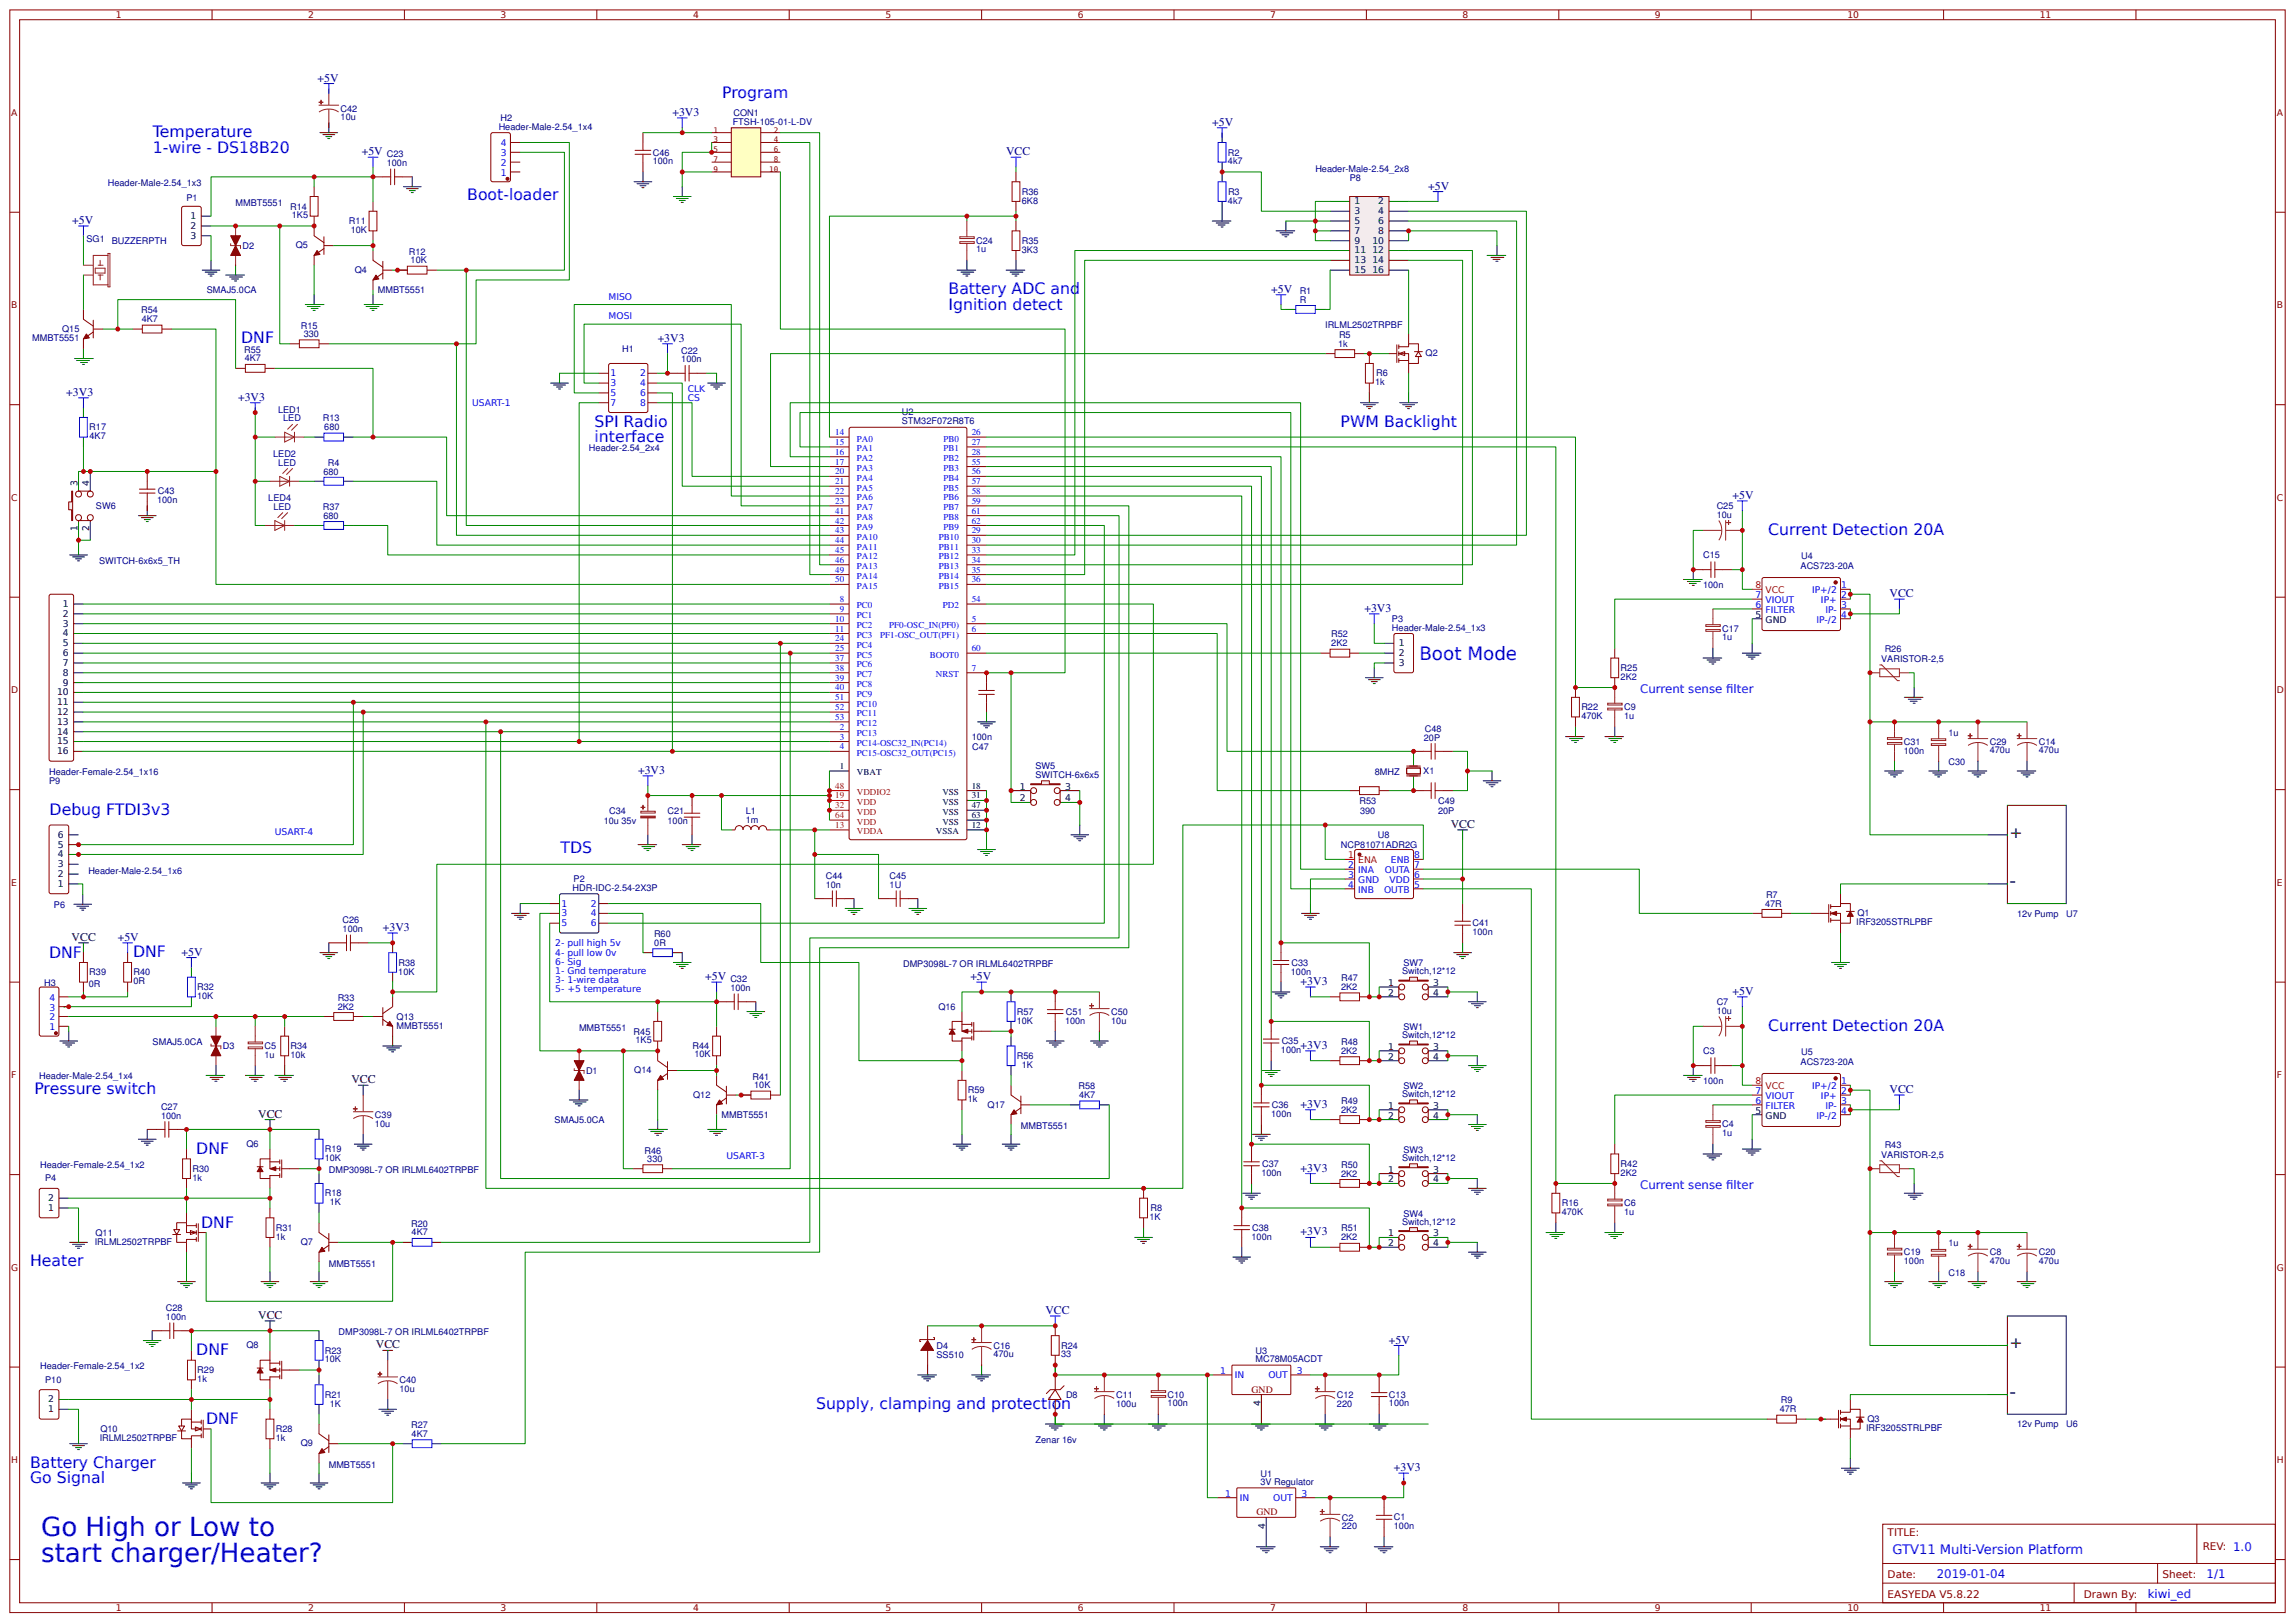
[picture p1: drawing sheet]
<svg xmlns="http://www.w3.org/2000/svg" width="619mm" height="437mm" viewBox="0 0 619 437" stroke-linecap="round" stroke-linejoin="round" font-family="sans-serif">
<defs><g id="words">
<g font-size="7.1" fill="#00f">
<text x="11.1" y="413.9">Go High or Low to</text>
<text x="11.1" y="420.9">start charger/Heater?</text>
</g>
<text font-size="4.9" fill="#00f" x="382.6" y="177.8">Boot Mode</text>
<g font-size="4.9">
<text x="541.6" y="238.9">-</text>
<text x="541.6" y="376.5">-</text>
</g>
<g font-size="4.2" fill="#00f">
<text x="194.7" y="26.3">Program</text>
<text x="41.2" y="36.9">Temperature</text>
<text x="41.2" y="41.1">1-wire - DS18B20</text>
<text x="125.9" y="54">Boot-loader</text>
<text x="255.7" y="79.3">Battery ADC and</text>
<text x="255.7" y="83.5">Ignition detect</text>
<text x="65" y="92.4">DNF</text>
<text x="160.3" y="114.9">SPI Radio</text>
<text x="160.3" y="119.2">interface</text>
<text x="361.3" y="114.9">PWM Backlight</text>
<text x="476.6" y="144.1">Current Detection 20A</text>
<text x="13.4" y="219.5">Debug FTDI3v3</text>
<text x="151.1" y="229.9">TDS</text>
<text x="13.2" y="258">DNF</text>
<text x="35.9" y="257.9">DNF</text>
<text x="476.6" y="277.8">Current Detection 20A</text>
<text x="9.3" y="294.8">Pressure switch</text>
<text x="52.9" y="310.9">DNF</text>
<text x="54.2" y="330.8">DNF</text>
<text x="8.1" y="341.2">Heater</text>
<text x="52.9" y="365.2">DNF</text>
<text x="55.6" y="383.7">DNF</text>
<text x="220" y="379.6">Supply, clamping and protection</text>
<text x="8.1" y="395.4">Battery Charger</text>
<text x="8.1" y="399.6">Go Signal</text>
</g>
<g font-size="4.2">
<text x="541.6" y="225.7">+</text>
<text x="541.6" y="363.3">+</text>
</g>
<text font-size="3.5" fill="#00f" x="510.1" y="418.6">GTV11 Multi-Version Platform</text>
<g font-size="3.2" fill="#000080">
<text x="85.6" y="22">+5V</text>
<text x="181.2" y="31.2">+3V3</text>
<text x="326.8" y="33.9">+5V</text>
<text x="97.5" y="41.8">+5V</text>
<text x="271.2" y="41.8">VCC</text>
<text x="385" y="51.1">+5V</text>
<text x="19.5" y="60.4">+5V</text>
<text x="342.6" y="78.9">+5V</text>
<text x="177.3" y="92.1">+3V3</text>
<text x="17.9" y="106.7">+3V3</text>
<text x="64.2" y="108">+3V3</text>
<text x="467" y="134.4">+5V</text>
<text x="509.3" y="160.9">VCC</text>
<text x="367.8" y="164.9">+3V3</text>
<text x="172" y="208.5">+3V3</text>
<text x="103.2" y="250.9">+3V3</text>
<text x="31.7" y="253.5">+5V</text>
<text x="48.9" y="257.5">+5V</text>
<text x="190.1" y="264.1">+5V</text>
<text x="261.5" y="264.1">+5V</text>
<text x="350.6" y="265.4">+3V3</text>
<text x="467" y="268">+5V</text>
<text x="350.6" y="282.6">+3V3</text>
<text x="350.6" y="298.5">+3V3</text>
<text x="509.3" y="294.5">VCC</text>
<text x="350.6" y="315.7">+3V3</text>
<text x="350.6" y="332.9">+3V3</text>
<text x="281.8" y="354">VCC</text>
<text x="374.4" y="362">+5V</text>
<text x="375.7" y="396.4">+3V3</text>
</g>
<g font-size="3.2" fill="#00f">
<text x="442.1" y="186.8">Current sense flter</text>
<text x="465.3" y="186.8">i</text>
<text x="442.1" y="320.4">Current sense flter</text>
<text x="465.3" y="320.4">i</text>
<text x="522" y="425.2">2019-01-04</text>
<text x="594.8" y="425.2">1/1</text>
<text x="578.9" y="430.5">kiwi_ed</text>
</g>
<g font-size="3.2">
<text x="391.1" y="223.1">VCC</text>
<text x="19.3" y="253.5">VCC</text>
<text x="94.7" y="291.9">VCC</text>
<text x="69.6" y="301.1">VCC</text>
<text x="69.6" y="355.4">VCC</text>
<text x="101.3" y="363.3">VCC</text>
</g>
<g font-size="2.8" fill="#800">
<text x="508.8" y="413.8">TITLE:</text>
<text x="593.7" y="417.5">REV: 1.0</text>
<text x="508.8" y="425.2">Date:</text>
<text x="582.9" y="425.2">Sheet:</text>
<text x="508.8" y="430.5">EASYEDA V5.8.22</text>
<text x="561.7" y="430.5">Drawn By:</text>
</g>
<g font-size="2.6" fill="#800">
<text x="337.3" y="375.2">GND</text>
<text x="338.7" y="408.3">GND</text>
</g>
<g font-size="2.5" fill="#800">
<text x="31.2" y="4.9">1</text>
<text x="83.1" y="4.9">2</text>
<text x="134.9" y="4.9">3</text>
<text x="186.8" y="4.9">4</text>
<text x="238.7" y="4.9">5</text>
<text x="290.5" y="4.9">6</text>
<text x="342.4" y="4.9">7</text>
<text x="394.2" y="4.9">8</text>
<text x="446.1" y="4.9">9</text>
<text x="497.9" y="4.9">10</text>
<text x="549.8" y="4.9">11</text>
<text x="3" y="31.2">A</text>
<text x="613.7" y="31.2">A</text>
<text x="3" y="83.1">B</text>
<text x="613.7" y="83.1">B</text>
<text x="3" y="135">C</text>
<text x="613.7" y="135">C</text>
<text x="3" y="186.8">D</text>
<text x="613.7" y="186.8">D</text>
<text x="3" y="238.7">E</text>
<text x="613.7" y="238.7">E</text>
<text x="3" y="290.5">F</text>
<text x="613.7" y="290.5">F</text>
<text x="3" y="342.4">G</text>
<text x="613.7" y="342.4">G</text>
<text x="3" y="394.3">H</text>
<text x="613.7" y="394.3">H</text>
<text x="31.2" y="434.1">1</text>
<text x="83.1" y="434.1">2</text>
<text x="134.9" y="434.1">3</text>
<text x="186.8" y="434.1">4</text>
<text x="238.7" y="434.1">5</text>
<text x="290.5" y="434.1">6</text>
<text x="342.4" y="434.1">7</text>
<text x="394.2" y="434.1">8</text>
<text x="446.1" y="434.1">9</text>
<text x="497.9" y="434.1">10</text>
<text x="549.8" y="434.1">11</text>
</g>
<g font-size="2.5" fill="#000080">
<text x="91.8" y="32.4">10u</text>
<text x="91.8" y="30.1">C42</text>
<text x="134.4" y="35">Header-Male-2.54_1x4</text>
<text x="134.9" y="32.6">H2</text>
<text x="197.5" y="33.6">FTSH-105-01-L-DV</text>
<text x="197.7" y="31.2">CON1</text>
<text x="175.9" y="41.9">C46</text>
<text x="331" y="41.9">R2</text>
<text x="104.3" y="44.7">100n</text>
<text x="104.3" y="42.4">C23</text>
<text x="175.9" y="44.3">100n</text>
<text x="331" y="44.3">4k7</text>
<text x="354.5" y="46.2">Header-Male-2.54_2x8</text>
<text x="29" y="50.2">Header-Male-2.54_1x3</text>
<text x="275.4" y="52.6">R36</text>
<text x="331" y="52.5">R3</text>
<text x="363.8" y="48.9">P8</text>
<text x="50.3" y="54.2">P1</text>
<text x="63.5" y="55.5">MMBT5551</text>
<text x="78.2" y="56.5">R14</text>
<text x="78.7" y="58.7">1K5</text>
<text x="275.4" y="54.8">6K8</text>
<text x="331" y="54.8">4k7</text>
<text x="23.3" y="65.2">SG1</text>
<text x="30.1" y="65.8">BUZZERPTH</text>
<text x="94.1" y="60.4">R11</text>
<text x="94.6" y="62.6">10K</text>
<text x="263.1" y="65.6">C24</text>
<text x="275.4" y="65.8">R35</text>
<text x="65.4" y="67">D2</text>
<text x="79.7" y="66.9">Q5</text>
<text x="110.2" y="68.7">R12</text>
<text x="110.7" y="70.9">10K</text>
<text x="263.1" y="68">1u</text>
<text x="275.4" y="68.1">3K3</text>
<text x="95.6" y="73.5">Q4</text>
<text x="55.8" y="79">SMAJ5.0CA</text>
<text x="101.8" y="79">MMBT5551</text>
<text x="350.3" y="79.1">R1</text>
<text x="350.3" y="81.5">R</text>
<text x="16.8" y="89.5">Q15</text>
<text x="38.1" y="84.4">R54</text>
<text x="38.2" y="86.8">4K7</text>
<text x="81.1" y="88.6">R15</text>
<text x="357.2" y="88.3">IRLML2502TRPBF</text>
<text x="8.7" y="91.9">MMBT5551</text>
<text x="65.8" y="95">R55</text>
<text x="81.9" y="90.8">330</text>
<text x="167.7" y="94.9">H1</text>
<text x="183.6" y="95.3">C22</text>
<text x="360.7" y="93.4">1k</text>
<text x="360.9" y="91">R5</text>
<text x="384.3" y="96">Q2</text>
<text x="66" y="97.4">4K7</text>
<text x="183.6" y="97.7">100n</text>
<text x="370.9" y="101.4">R6</text>
<text x="370.7" y="103.7">1k</text>
<text x="75" y="111.2">LED1</text>
<text x="76.3" y="113.5">LED</text>
<text x="87" y="113.5">R13</text>
<text x="243.1" y="111.9">U2</text>
<text x="24.1" y="116">R17</text>
<text x="24.1" y="118.4">4K7</text>
<text x="87.4" y="115.9">680</text>
<text x="243.1" y="114.3">STM32F072R8T6</text>
<text x="73.6" y="123.1">LED2</text>
<text x="75" y="125.4">LED</text>
<text x="88.4" y="125.4">R4</text>
<text x="158.7" y="121.6">Header-2.54_2x4</text>
<text x="87.2" y="128">680</text>
<text x="25.9" y="137.1">SW6</text>
<text x="42.3" y="135.6">100n</text>
<text x="42.5" y="133.2">C43</text>
<text x="72.3" y="135">LED4</text>
<text x="73.7" y="137.3">LED</text>
<text x="87" y="137.4">R37</text>
<text x="462.7" y="137.2">C25</text>
<text x="87.2" y="139.8">680</text>
<text x="462.7" y="139.5">10u</text>
<text x="26.7" y="151.9">SWITCH-6x6x5_TH</text>
<text x="459.1" y="150.4">C15</text>
<text x="485.3" y="153.4">ACS723-20A</text>
<text x="485.5" y="150.7">U4</text>
<text x="459.1" y="158.4">100n</text>
<text x="375.2" y="167.5">P3</text>
<text x="358.8" y="171.7">R52</text>
<text x="375.2" y="169.9">Header-Male-2.54_1x3</text>
<text x="464.2" y="172.5">1u</text>
<text x="464.2" y="170.2">C17</text>
<text x="358.8" y="174.1">2K2</text>
<text x="507.1" y="178.4">VARISTOR-2,5</text>
<text x="508" y="175.6">R26</text>
<text x="436.8" y="183.2">2K2</text>
<text x="436.8" y="180.8">R25</text>
<text x="426.2" y="191.4">R22</text>
<text x="437.8" y="191.4">C9</text>
<text x="384.1" y="197.1">C48</text>
<text x="426.2" y="193.8">470K</text>
<text x="437.8" y="193.8">1u</text>
<text x="261.9" y="199.4">100n</text>
<text x="262.1" y="202">C47</text>
<text x="383.8" y="199.5">20P</text>
<text x="513.2" y="203.1">100n</text>
<text x="513.2" y="200.6">C31</text>
<text x="525.2" y="198.2">1u</text>
<text x="536.3" y="202.9">470u</text>
<text x="536.3" y="200.7">C29</text>
<text x="549.5" y="202.9">470u</text>
<text x="549.5" y="200.7">C14</text>
<text x="13.2" y="208.7">Header-Female-2.54_1x16</text>
<text x="279.1" y="209.6">SWITCH-6x6x5</text>
<text x="279.1" y="207.2">SW5</text>
<text x="370.5" y="208.9">8MHZ</text>
<text x="383.6" y="208.5">X1</text>
<text x="525.2" y="206.1">C30</text>
<text x="13.2" y="211.3">P9</text>
<text x="162.7" y="221.9">10u 35v</text>
<text x="164.2" y="219.2">C34</text>
<text x="179.9" y="222">100n</text>
<text x="179.9" y="219.3">C21</text>
<text x="201" y="221.6">1m</text>
<text x="201" y="219.3">L1</text>
<text x="366.4" y="216.6">R53</text>
<text x="366.6" y="219.2">390</text>
<text x="387.6" y="219.2">20P</text>
<text x="387.6" y="216.6">C49</text>
<text x="371.4" y="225.7">U8</text>
<text x="361.4" y="228.4">NCP81071ADR2G</text>
<text x="23.8" y="235.4">Header-Male-2.54_1x6</text>
<text x="154.6" y="237.6">P2</text>
<text x="222.6" y="239.2">10n</text>
<text x="222.6" y="236.9">C44</text>
<text x="239.8" y="239.2">1U</text>
<text x="239.8" y="236.9">C45</text>
<text x="14.6" y="244.6">P6</text>
<text x="154.4" y="240">HDR-IDC-2.54-2X3P</text>
<text x="475.8" y="244.2">47R</text>
<text x="476" y="241.9">R7</text>
<text x="92.3" y="251.1">100n</text>
<text x="92.3" y="248.7">C26</text>
<text x="396.9" y="251.9">100n</text>
<text x="396.9" y="249.5">C41</text>
<text x="500.3" y="249.4">IRF3205STRLPBF</text>
<text x="500.7" y="246.8">Q1</text>
<text x="543.7" y="247">12v Pump</text>
<text x="556.9" y="247">U7</text>
<text x="176.3" y="252.4">R60</text>
<text x="176.4" y="254.8">0R</text>
<text x="24.1" y="262.8">R39</text>
<text x="36" y="262.8">R40</text>
<text x="107.4" y="262.6">10K</text>
<text x="107.4" y="260.2">R38</text>
<text x="243.4" y="260.5">DMP3098L-7 OR IRLML6402TRPBF</text>
<text x="347.9" y="262.6">100n</text>
<text x="348.1" y="260.2">C33</text>
<text x="377.9" y="262.5">Switch,12*12</text>
<text x="378.3" y="260.3">SW7</text>
<text x="11.9" y="265.5">H3</text>
<text x="23.9" y="265.8">0R</text>
<text x="36" y="265.2">0R</text>
<text x="53.1" y="269.2">10K</text>
<text x="53.2" y="266.8">R32</text>
<text x="91" y="269.6">R33</text>
<text x="196.9" y="267">100n</text>
<text x="196.9" y="264.6">C32</text>
<text x="361.5" y="266.7">2K2</text>
<text x="361.5" y="264.3">R47</text>
<text x="91" y="272">2K2</text>
<text x="106.9" y="274.7">Q13</text>
<text x="252.9" y="272">Q16</text>
<text x="274" y="275.8">10K</text>
<text x="274.1" y="273.4">R57</text>
<text x="287.1" y="275.8">100n</text>
<text x="287.3" y="273.4">C51</text>
<text x="299.5" y="275.8">10u</text>
<text x="299.5" y="273.5">C50</text>
<text x="462.7" y="273.1">10u</text>
<text x="462.7" y="270.8">C7</text>
<text x="41.1" y="281.7">SMAJ5.0CA</text>
<text x="106.9" y="277.1">MMBT5551</text>
<text x="156.1" y="277.7">MMBT5551</text>
<text x="170.8" y="278.7">R45</text>
<text x="171.3" y="280.9">1K5</text>
<text x="345.5" y="281.3">C35</text>
<text x="361.5" y="281.5">R48</text>
<text x="377.9" y="279.7">Switch,12*12</text>
<text x="378.3" y="277.5">SW1</text>
<text x="60.1" y="282.7">D3</text>
<text x="71.3" y="285">1u</text>
<text x="71.3" y="282.6">C5</text>
<text x="78.3" y="285">10k</text>
<text x="78.3" y="282.7">R34</text>
<text x="186.7" y="282.7">R44</text>
<text x="187.2" y="284.9">10K</text>
<text x="274.1" y="285.3">R56</text>
<text x="275.4" y="287.7">1K</text>
<text x="345.3" y="283.8">100n</text>
<text x="361.5" y="283.9">2K2</text>
<text x="459.1" y="284.1">C3</text>
<text x="485.3" y="287">ACS723-20A</text>
<text x="485.5" y="284.3">U5</text>
<text x="10.6" y="290.7">Header-Male-2.54_1x4</text>
<text x="158" y="289.3">D1</text>
<text x="171" y="289.1">Q14</text>
<text x="202.8" y="291">R41</text>
<text x="203.3" y="293.2">10K</text>
<text x="290.7" y="293.5">R58</text>
<text x="378.3" y="293.4">SW2</text>
<text x="459.1" y="292">100n</text>
<text x="43.4" y="299">C27</text>
<text x="186.8" y="295.7">Q12</text>
<text x="260.9" y="297">1k</text>
<text x="260.9" y="294.6">R59</text>
<text x="266.2" y="298.4">Q17</text>
<text x="290.9" y="295.8">4K7</text>
<text x="342.8" y="298.5">C36</text>
<text x="361.5" y="299.8">2K2</text>
<text x="361.5" y="297.4">R49</text>
<text x="377.9" y="295.6">Switch,12*12</text>
<text x="43.4" y="301.4">100n</text>
<text x="101.1" y="303.6">10u</text>
<text x="101.1" y="301.3">C39</text>
<text x="149.5" y="302.6">SMAJ5.0CA</text>
<text x="194.5" y="301.3">MMBT5551</text>
<text x="275.1" y="304.2">MMBT5551</text>
<text x="342.6" y="300.9">100n</text>
<text x="464.2" y="303.8">C4</text>
<text x="66.4" y="309.1">Q6</text>
<text x="87.6" y="310.5">R19</text>
<text x="173.7" y="310.8">R46</text>
<text x="378.3" y="310.6">SW3</text>
<text x="464.2" y="306.1">1u</text>
<text x="507.1" y="312">VARISTOR-2,5</text>
<text x="508" y="309.2">R43</text>
<text x="10.8" y="314.6">Header-Female-2.54_1x2</text>
<text x="51.9" y="315.7">R30</text>
<text x="87.5" y="312.8">10K</text>
<text x="88.6" y="316.1">DMP3098L-7 OR IRLML6402TRPBF</text>
<text x="174.5" y="313">330</text>
<text x="340" y="316.8">100n</text>
<text x="340.2" y="314.4">C37</text>
<text x="361.5" y="317">2K2</text>
<text x="361.5" y="314.6">R50</text>
<text x="377.9" y="312.8">Switch,12*12</text>
<text x="436.8" y="316.8">2K2</text>
<text x="436.8" y="314.4">R42</text>
<text x="12.2" y="318.3">P4</text>
<text x="51.9" y="318.1">1k</text>
<text x="87.6" y="322.4">R18</text>
<text x="88.9" y="324.7">1K</text>
<text x="309.8" y="328.6">1K</text>
<text x="310.1" y="326.3">R8</text>
<text x="377.9" y="330">Switch,12*12</text>
<text x="378.3" y="327.8">SW4</text>
<text x="421" y="327.4">470K</text>
<text x="421" y="325">R16</text>
<text x="437.8" y="327.4">1u</text>
<text x="437.8" y="325">C6</text>
<text x="25.5" y="335.3">IRLML2502TRPBF</text>
<text x="25.7" y="332.9">Q11</text>
<text x="74.3" y="334">1k</text>
<text x="74.3" y="331.6">R31</text>
<text x="81.1" y="335.4">Q7</text>
<text x="110.8" y="330.5">R20</text>
<text x="111" y="332.9">4K7</text>
<text x="337.3" y="334">100n</text>
<text x="337.5" y="331.6">C38</text>
<text x="361.5" y="334.2">2K2</text>
<text x="361.5" y="331.8">R51</text>
<text x="525.2" y="335.8">1u</text>
<text x="88.6" y="341.2">MMBT5551</text>
<text x="513.2" y="340.6">100n</text>
<text x="513.2" y="338.2">C19</text>
<text x="536.3" y="340.5">470u</text>
<text x="536.3" y="338.3">C8</text>
<text x="549.5" y="340.5">470u</text>
<text x="549.5" y="338.3">C20</text>
<text x="525.2" y="343.7">C18</text>
<text x="44.7" y="353.2">C28</text>
<text x="44.7" y="355.6">100n</text>
<text x="91.3" y="359.7">DMP3098L-7 OR IRLML6402TRPBF</text>
<text x="66.4" y="363.3">Q8</text>
<text x="87.6" y="364.7">R23</text>
<text x="252.4" y="365.8">SS510</text>
<text x="252.4" y="363.4">D4</text>
<text x="267.8" y="365.6">470u</text>
<text x="267.8" y="363.4">C16</text>
<text x="286" y="365.7">33</text>
<text x="286" y="363.5">R24</text>
<text x="338.4" y="364.8">U3</text>
<text x="10.8" y="368.9">Header-Female-2.54_1x2</text>
<text x="53.2" y="370">R29</text>
<text x="87.5" y="367.1">10K</text>
<text x="338.4" y="367">MC78M05ACDT</text>
<text x="12.2" y="372.6">P10</text>
<text x="53.2" y="372.4">1k</text>
<text x="87.6" y="376.6">R21</text>
<text x="107.7" y="375">10u</text>
<text x="107.7" y="372.7">C40</text>
<text x="287.3" y="376.6">D8</text>
<text x="300.8" y="376.6">C11</text>
<text x="314.7" y="376.5">C10</text>
<text x="360.4" y="376.6">C12</text>
<text x="374.4" y="376.5">C13</text>
<text x="88.9" y="379">1K</text>
<text x="300.8" y="379">100u</text>
<text x="314.7" y="378.9">100n</text>
<text x="360.4" y="379">220</text>
<text x="374.4" y="378.9">100n</text>
<text x="479.7" y="380.5">47R</text>
<text x="480" y="378.1">R9</text>
<text x="503.3" y="383.1">Q3</text>
<text x="26.9" y="388.3">IRLML2502TRPBF</text>
<text x="27.1" y="385.8">Q10</text>
<text x="74.3" y="388.3">1k</text>
<text x="74.3" y="385.8">R28</text>
<text x="81.1" y="389.7">Q9</text>
<text x="110.8" y="384.7">R27</text>
<text x="111" y="387.1">4K7</text>
<text x="279.1" y="388.8">Zenar 16v</text>
<text x="503" y="385.6">IRF3205STRLPBF</text>
<text x="543.7" y="384.6">12v Pump</text>
<text x="556.9" y="384.6">U6</text>
<text x="88.6" y="395.5">MMBT5551</text>
<text x="339.7" y="400.1">3V Regulator</text>
<text x="339.7" y="397.9">U1</text>
<text x="361.7" y="412">220</text>
<text x="361.7" y="409.7">C2</text>
<text x="375.7" y="412">100n</text>
<text x="375.7" y="409.6">C1</text>
</g>
<g font-size="2.5" fill="#00f">
<text x="135" y="39.4">4</text>
<text x="135" y="47.4">1</text>
<text x="135" y="44.7">2</text>
<text x="135" y="42.1">3</text>
<text x="164" y="80.7">MISO</text>
<text x="164" y="86">MOSI</text>
<text x="164.6" y="101.4">1</text>
<text x="172.5" y="101.4">2</text>
<text x="164.6" y="104">3</text>
<text x="164.6" y="106.7">5</text>
<text x="172.5" y="104">4</text>
<text x="172.5" y="106.7">6</text>
<text x="185.4" y="105.5">CLK</text>
<text x="127.3" y="109.3">USART-1</text>
<text x="164.6" y="109.3">7</text>
<text x="172.5" y="109.3">8</text>
<text x="185.4" y="108.1">CS</text>
<text x="473.2" y="161.2">7</text>
<text x="488.4" y="159.8">IP+/2</text>
<text x="496.2" y="158.5">1</text>
<text x="496.2" y="161.2">2</text>
<text x="473.2" y="163.8">6</text>
<text x="475.9" y="165.1">FILTER</text>
<text x="475.9" y="162.5">VIOUT</text>
<text x="489.7" y="167.8">IP-/2</text>
<text x="490.8" y="162.5">IP+</text>
<text x="492.1" y="165.1">IP-</text>
<text x="496.2" y="163.8">3</text>
<text x="496.2" y="166.4">4</text>
<text x="74.1" y="224.9">USART-4</text>
<text x="363.4" y="233.9">2</text>
<text x="374.9" y="232.6">ENB</text>
<text x="381.1" y="233.9">7</text>
<text x="381.1" y="231.3">8</text>
<text x="363.4" y="236.6">3</text>
<text x="363.4" y="239.2">4</text>
<text x="366.1" y="235.2">INA</text>
<text x="366.1" y="237.9">GND</text>
<text x="373.3" y="235.2">OUTA</text>
<text x="374.5" y="237.9">VDD</text>
<text x="381.1" y="239.2">5</text>
<text x="381.1" y="236.6">6</text>
<text x="151.3" y="244.2">1</text>
<text x="159.3" y="244.2">2</text>
<text x="366.1" y="240.5">INB</text>
<text x="373.1" y="240.5">OUTB</text>
<text x="151.3" y="246.9">3</text>
<text x="151.3" y="249.5">5</text>
<text x="159.3" y="246.9">4</text>
<text x="159.3" y="249.5">6</text>
<text x="149.7" y="255">2- pull high 5v</text>
<text x="149.7" y="257.4">4- pull low 0v</text>
<text x="149.7" y="259.9">6- Sig</text>
<text x="149.7" y="262.4">1- Gnd temperature</text>
<text x="13.3" y="269.6">4</text>
<text x="149.7" y="264.9">3- 1-wire data</text>
<text x="149.7" y="267.3">5- +5 temperature</text>
<text x="13.3" y="274.9">2</text>
<text x="13.3" y="272.3">3</text>
<text x="13.3" y="277.6">1</text>
<text x="488.4" y="293.4">IP+/2</text>
<text x="496.2" y="292.1">1</text>
<text x="473.2" y="297.4">6</text>
<text x="473.2" y="294.8">7</text>
<text x="475.9" y="298.7">FILTER</text>
<text x="475.9" y="296.1">VIOUT</text>
<text x="490.8" y="296.1">IP+</text>
<text x="492.1" y="298.7">IP-</text>
<text x="496.2" y="294.8">2</text>
<text x="496.2" y="297.4">3</text>
<text x="489.7" y="301.4">IP-/2</text>
<text x="496.2" y="300.1">4</text>
<text x="195.8" y="312.2">USART-3</text>
<text x="328.9" y="370.2">1</text>
<text x="332.8" y="371.2">IN</text>
<text x="341.9" y="371.2">OUT</text>
<text x="349.5" y="370.2">3</text>
<text x="330.2" y="403.3">1</text>
<text x="334.2" y="404.3">IN</text>
<text x="343.2" y="404.3">OUT</text>
<text x="350.8" y="403.3">3</text>
</g>
<g font-size="2.5">
<text x="51.3" y="59">1</text>
<text x="365.1" y="55.1">1</text>
<text x="365.1" y="57.7">3</text>
<text x="371.5" y="55.1">2</text>
<text x="371.5" y="57.7">4</text>
<text x="51.3" y="64.3">3</text>
<text x="51.3" y="61.7">2</text>
<text x="365.1" y="60.4">5</text>
<text x="365.1" y="63">7</text>
<text x="365.1" y="65.6">9</text>
<text x="369.9" y="65.6">10</text>
<text x="371.5" y="60.4">6</text>
<text x="371.5" y="63">8</text>
<text x="365.1" y="68.3">11</text>
<text x="365.1" y="70.9">13</text>
<text x="369.9" y="68.3">12</text>
<text x="369.9" y="70.9">14</text>
<text x="365.1" y="73.6">15</text>
<text x="369.9" y="73.6">16</text>
<text x="20.9" y="131" transform="rotate(-90 20.9 131)">3</text>
<text x="24.1" y="131" transform="rotate(-90 24.1 131)">4</text>
<text x="20.9" y="143.2" transform="rotate(-90 20.9 143.2)">1</text>
<text x="24.1" y="143.2" transform="rotate(-90 24.1 143.2)">2</text>
<text x="16.9" y="163.5">1</text>
<text x="16.9" y="166.2">2</text>
<text x="473.2" y="166.4">5</text>
<text x="475.9" y="167.8">GND</text>
<text x="16.9" y="168.8">3</text>
<text x="16.9" y="171.5">4</text>
<text x="16.9" y="174.1">5</text>
<text x="16.9" y="176.8">6</text>
<text x="16.9" y="179.4">7</text>
<text x="377" y="179.4">3</text>
<text x="377" y="174.1">1</text>
<text x="377" y="176.8">2</text>
<text x="16.9" y="182.1">8</text>
<text x="16.9" y="184.7">9</text>
<text x="15.4" y="187.4">10</text>
<text x="15.4" y="190">11</text>
<text x="15.4" y="192.6">12</text>
<text x="15.4" y="195.3">13</text>
<text x="15.4" y="197.9">14</text>
<text x="15.4" y="200.6">15</text>
<text x="15.4" y="203.2">16</text>
<text x="274.9" y="212.8">1</text>
<text x="274.9" y="215.9">2</text>
<text x="287.1" y="212.8">3</text>
<text x="287.1" y="215.9">4</text>
<text x="15.6" y="225.7">6</text>
<text x="15.6" y="233.7">3</text>
<text x="15.6" y="231">4</text>
<text x="15.6" y="228.4">5</text>
<text x="15.6" y="238.9">1</text>
<text x="15.6" y="236.3">2</text>
<text x="374.1" y="265.7">1</text>
<text x="374.1" y="268.3">2</text>
<text x="386.3" y="265.7">3</text>
<text x="386.3" y="268.3">4</text>
<text x="374.1" y="282.9">1</text>
<text x="374.1" y="285.5">2</text>
<text x="386.3" y="282.9">3</text>
<text x="386.3" y="285.5">4</text>
<text x="374.1" y="298.7">1</text>
<text x="386.3" y="298.7">3</text>
<text x="374.1" y="301.4">2</text>
<text x="386.3" y="301.4">4</text>
<text x="473.2" y="300.1">5</text>
<text x="475.9" y="301.4">GND</text>
<text x="374.1" y="315.9">1</text>
<text x="386.3" y="315.9">3</text>
<text x="13" y="323.6">2</text>
<text x="374.1" y="318.6">2</text>
<text x="386.3" y="318.6">4</text>
<text x="13" y="326.3">1</text>
<text x="374.1" y="333.1">1</text>
<text x="374.1" y="335.8">2</text>
<text x="386.3" y="333.1">3</text>
<text x="386.3" y="335.8">4</text>
<text x="13" y="377.9">2</text>
<text x="13" y="380.5">1</text>
<text x="339.7" y="378.9" transform="rotate(-90 339.7 378.9)">4</text>
<text x="341" y="412" transform="rotate(-90 341 412)">4</text>
</g>
<g font-size="2.5" fill="#f00">
<text x="473.2" y="158.5">8</text>
<text x="475.9" y="159.8">VCC</text>
<text x="363.4" y="231.3">1</text>
<text x="366.1" y="232.6">ENA</text>
<text x="473.2" y="292.1">8</text>
<text x="475.9" y="293.4">VCC</text>
</g>
<g font-size="2.4" fill="#00f">
<text x="225.1" y="117.2">14</text>
<text x="225.1" y="119.9">15</text>
<text x="231" y="119">PA0</text>
<text x="254.3" y="119">PB0</text>
<text x="261.9" y="117.2">26</text>
<text x="261.9" y="119.9">27</text>
<text x="225.1" y="122.5">16</text>
<text x="225.1" y="125.2">17</text>
<text x="231" y="121.6">PA1</text>
<text x="231" y="124.2">PA2</text>
<text x="254.3" y="121.6">PB1</text>
<text x="254.3" y="124.2">PB2</text>
<text x="261.9" y="122.5">28</text>
<text x="261.9" y="125.2">55</text>
<text x="225.1" y="127.8">20</text>
<text x="225.1" y="130.5">21</text>
<text x="231" y="126.9">PA3</text>
<text x="231" y="129.5">PA4</text>
<text x="254.3" y="126.9">PB3</text>
<text x="254.3" y="129.5">PB4</text>
<text x="261.9" y="127.8">56</text>
<text x="261.9" y="130.5">57</text>
<text x="225.1" y="133.1">22</text>
<text x="225.1" y="135.8">23</text>
<text x="231" y="132.2">PA5</text>
<text x="231" y="134.8">PA6</text>
<text x="231" y="137.5">PA7</text>
<text x="254.3" y="132.2">PB5</text>
<text x="254.3" y="134.8">PB6</text>
<text x="254.3" y="137.5">PB7</text>
<text x="261.9" y="133.1">58</text>
<text x="261.9" y="135.8">59</text>
<text x="225.1" y="138.4">41</text>
<text x="225.1" y="141">42</text>
<text x="225.1" y="143.7">43</text>
<text x="231" y="140.1">PA8</text>
<text x="231" y="142.8">PA9</text>
<text x="254.3" y="140.1">PB8</text>
<text x="254.3" y="142.8">PB9</text>
<text x="261.9" y="143.7">29</text>
<text x="261.9" y="138.4">61</text>
<text x="261.9" y="141">62</text>
<text x="225.1" y="146.3">44</text>
<text x="225.1" y="149">45</text>
<text x="231" y="145.4">PA10</text>
<text x="231" y="148.1">PA11</text>
<text x="253.1" y="145.4">PB10</text>
<text x="253.1" y="148.1">PB11</text>
<text x="261.9" y="146.3">30</text>
<text x="261.9" y="149">33</text>
<text x="225.1" y="151.6">46</text>
<text x="225.1" y="154.3">49</text>
<text x="231" y="150.7">PA12</text>
<text x="231" y="153.4">PA13</text>
<text x="231" y="156">PA14</text>
<text x="253.1" y="150.7">PB12</text>
<text x="253.1" y="153.4">PB13</text>
<text x="253.1" y="156">PB14</text>
<text x="261.9" y="151.6">34</text>
<text x="261.9" y="154.3">35</text>
<text x="225.1" y="156.9">50</text>
<text x="231" y="158.6">PA15</text>
<text x="253.1" y="158.6">PB15</text>
<text x="261.9" y="156.9">36</text>
<text x="225.1" y="167.5">10</text>
<text x="226.3" y="162.2">8</text>
<text x="226.3" y="164.9">9</text>
<text x="231" y="163.9">PC0</text>
<text x="231" y="166.6">PC1</text>
<text x="254.2" y="163.9">PD2</text>
<text x="261.9" y="167.5">5</text>
<text x="261.9" y="162.2">54</text>
<text x="225.1" y="170.2">11</text>
<text x="225.1" y="172.8">24</text>
<text x="231" y="169.2">PC2</text>
<text x="231" y="171.9">PC3</text>
<text x="237.2" y="171.9">PF1-OSC_OUT(PF1)</text>
<text x="239.7" y="169.2">PF0-OSC_IN(PF0)</text>
<text x="261.9" y="170.2">6</text>
<text x="225.1" y="175.4">25</text>
<text x="225.1" y="178.1">37</text>
<text x="231" y="174.5">PC4</text>
<text x="231" y="177.2">PC5</text>
<text x="231" y="179.8">PC6</text>
<text x="250.6" y="177.2">BOOT0</text>
<text x="261.9" y="175.4">60</text>
<text x="225.1" y="180.7">38</text>
<text x="225.1" y="183.4">39</text>
<text x="231" y="182.5">PC7</text>
<text x="231" y="185.1">PC8</text>
<text x="252.3" y="182.5">NRST</text>
<text x="261.9" y="180.7">7</text>
<text x="225.1" y="186">40</text>
<text x="225.1" y="188.7">51</text>
<text x="225.1" y="191.3">52</text>
<text x="231" y="187.7">PC9</text>
<text x="231" y="190.4">PC10</text>
<text x="225.1" y="194">53</text>
<text x="226.3" y="196.6">2</text>
<text x="231" y="193">PC11</text>
<text x="231" y="195.7">PC12</text>
<text x="226.3" y="199.3">3</text>
<text x="226.3" y="201.9">4</text>
<text x="231" y="198.3">PC13</text>
<text x="231" y="201">PC14-OSC32_IN(PC14)</text>
<text x="231" y="203.6">PC15-OSC32_OUT(PC15)</text>
</g>
<g font-size="2.4">
<text x="226.3" y="207.2">1</text>
<text x="231" y="208.9">VBAT</text>
<text x="254" y="214.2">VSS</text>
<text x="261.9" y="212.5">18</text>
<text x="261.9" y="215.1">31</text>
<text x="254" y="216.9">VSS</text>
<text x="254" y="219.5">VSS</text>
<text x="261.9" y="217.8">47</text>
<text x="261.9" y="220.4">63</text>
<text x="252.3" y="224.8">VSSA</text>
<text x="254" y="222.1">VSS</text>
<text x="261.9" y="223.1">12</text>
</g>
<g font-size="2.4" fill="#f00">
<text x="225.1" y="215.1">19</text>
<text x="225.1" y="212.5">48</text>
<text x="231" y="214.2">VDDIO2</text>
<text x="225.1" y="217.8">32</text>
<text x="225.1" y="220.4">64</text>
<text x="231" y="216.9">VDD</text>
<text x="231" y="219.5">VDD</text>
<text x="225.1" y="223.1">13</text>
<text x="231" y="224.8">VDDA</text>
<text x="231" y="222.1">VDD</text>
</g>
<g font-size="2" fill="#840000">
<text x="192.4" y="35.7">1</text>
<text x="208.6" y="35.7">2</text>
<text x="192.4" y="38.4">3</text>
<text x="192.4" y="41">5</text>
<text x="208.6" y="38.4">4</text>
<text x="208.6" y="41">6</text>
<text x="192.4" y="43.7">7</text>
<text x="192.4" y="46.3">9</text>
<text x="207.4" y="46.3">10</text>
<text x="208.6" y="43.7">8</text>
</g>
</g></defs>
<g fill="none" stroke="#800" stroke-width=".27">
<path d="M2.6 2.7h613.3v431.8h-613.3zM5.3 5.3h608v426.5h-608zM57.1 2.7v2.6M109 2.7v2.6M160.9 2.7v2.6M212.7 2.7v2.6M264.6 2.7v2.6M316.4 2.7v2.6M368.3 2.7v2.6M420.2 2.7v2.6M472 2.7v2.6M523.9 2.7v2.6"/>
<path d="M575.7 2.7v2.6M2.6 57.2h2.7M273.8 46.3v2.7M273.8 54.3v2.6M273.8 59.6v2.6M613.3 57.2h2.6M273.8 67.5v2.6M2.6 109h2.7M613.3 109h2.6M456.4 153.5h2.7M464.3 153.5h2.7M475.2 155.7h20.6l.3 .4-.1 13.5-.4 .3-20.4-.1-.3-.4v-13.3z"/>
<path d="M496.1 158.8h2.6M2.6 160.9h2.7M435.2 174.7v2.6M472.3 161.4h2.6M472.3 164.1h2.6M496.1 161.4h2.6M496.1 164.1h2.6M496.1 166.7h2.6M613.3 160.9h2.6M424.7 185.2v2.7M424.7 193.2v2.6M435.2 182.6v2.6"/>
<path d="M2.6 212.8h2.7M613.3 212.8h2.6M488.2 246.1h4.7M492.9 243.7v4.8M493.4 244.2h2.7v-.8h2.6v2.2M493.4 246.1h2.7v2.6h2.6v-1.8M493.4 247.9h2.7M493.4 243.7v1.1M493.4 245.6v1M493.4 247.4v1.1M496.1 240.8v2.6M496.1 248.7v2.7"/>
<path d="M497.7 245.6h2.1M2.6 264.6h2.7M613.3 264.6h2.6M2.6 316.5h2.7M613.3 316.5h2.6M250 357.2v4M284.4 357.2v2.7M2.6 368.3h2.7M250 363.8v4M251.6 360.4h.3v.5h-4v.5h.3M284.4 374.4l1.6 2.7h-3.4zM284.4 365.2v2.6"/>
<path d="M284.4 370.4v4M284.4 377.1v3.9M286.8 373.4l-1 1h-2.7l-1.1 1.1M326.8 370.4h5.3M332.2 367.8h15.6l.1 7.8-15.7 .1zM347.9 370.4h5.3M371.7 370.4v2.7M371.7 378.4v2.6M613.3 368.3h2.6M507.5 410.7h105.8v21.1h-105.8zM592.1 410.7v10.5M2.6 420.2h2.7"/>
<path d="M57.1 431.8v2.7M109 431.8v2.7M160.9 431.8v2.7M212.7 431.8v2.7M264.6 431.8v2.7M316.4 431.8v2.7M368.3 431.8v2.7M420.2 431.8v2.7M472 431.8v2.7M507.5 421.2h105.8M507.5 426.5h105.8M523.9 431.8v2.7"/>
<path d="M559.1 426.5v5.3M575.7 431.8v2.7M581.6 421.2v5.3M613.3 420.2h2.6"/>
</g>
<path d="M272.5 42.4h2.7M273.8 42.4v2.6M468.3 135h2.7M469.6 135v2.6M510.6 161.4h2.7M512 161.4v2.7M283.1 354.6h2.7M284.4 354.6v2.6M375.7 362.5h2.7M377 362.5v2.7" fill="none" stroke="#00f" stroke-width=".27"/>
<g fill="none" stroke="#000" stroke-width=".27">
<path d="M258 72.8h5M259 73.3h3.5M259.6 73.8h1.8M260.3 74.4h.6M260.6 70.1v2.7M271.2 72.8h5M272.3 73.3h3.4M272.8 73.8h1.8M273.6 74.4h.5M273.8 70.1v2.7M453.8 156.1h5M454.8 156.7h3.5"/>
<path d="M455.3 157.2h1.9M456.1 157.7h.6M456.4 153.5v2.6M459.1 177.3h5M460.1 177.8h3.4M460.6 178.4h1.9M461.4 178.9h.6M461.7 174.7v2.6M469.6 176h5.1M470.7 176.5h3.4M471.2 177h1.9M472 177.6h.5"/>
<path d="M472.3 166.7h2.6M472.3 173.3v2.7M422 198.5h5M423.1 199h3.4M423.6 199.5h1.8M424.7 195.8v2.7M432.6 198.5h5M433.7 199h3.4M434.2 199.5h1.8M435.2 195.8v2.7M513.3 187.9h5M514.3 188.4h3.5"/>
<path d="M514.9 188.9h1.8M515.7 189.5h.5M515.9 185.2v2.7M424.4 200.1h.5M435 200.1h.5M508 207.7h5M509.1 208.3h3.4M509.6 208.8h1.8M510.4 209.3h.5M510.6 205.1v2.6M519.9 207.7h5M521 208.3h3.4"/>
<path d="M521.5 208.8h1.8M522.3 209.3h.5M522.6 205.1v2.6M530.5 207.7h5M531.5 208.3h3.5M532.1 208.8h1.8M532.9 209.3h.5M533.1 205.1v2.6M543.7 207.7h5M544.8 208.3h3.4M545.3 208.8h1.9M546.1 209.3h.5"/>
<path d="M546.4 205.1v2.6M493.7 259.3h4.8M494.5 259.8h3.2M496.1 256.7v2.6M495.3 260.4h1.6M495.8 260.9h.6M247.4 370.4h5M248.4 371h3.5M249 371.5h1.8M249.8 372h.5M250 367.8v2.6M261.9 370.4h5.1"/>
<path d="M263 371h3.4M263.5 371.5h1.9M264.3 372h.5M264.6 367.8v2.6M340 375.7v8M281.8 383.7h5M282.8 384.2h3.5M283.4 384.7h1.8M284.2 385.3h.5M284.4 381v2.7M295 383.7h5M296.1 384.2h3.4"/>
<path d="M296.6 384.7h1.8M297.4 385.3h.5M297.7 381v2.7M309.6 383.7h5M310.6 384.2h3.5M311.1 384.7h1.9M311.9 385.3h.6M312.2 381v2.7M337.3 383.7h5.1M338.4 384.2h3.4M338.9 384.7h1.9M339.7 385.3h.6"/>
<path d="M354.5 383.7h5.1M355.6 384.2h3.4M356.1 384.7h1.9M356.9 385.3h.6M357.2 381v2.7M369.1 383.7h5M370.2 384.2h3.4M370.7 384.7h1.8M371.5 385.3h.5M371.7 381v2.7"/>
</g>
<g fill="none" stroke="#080" stroke-width=".27">
<path d="M273.8 58.2h-13.2v1.4M273.8 45v1.3M273.8 56.9v2.7M265.9 117.8h158.8v67.4h10.5M469.6 137.6v21.2h2.7M459.1 142.9h-2.7v10.6M467 153.5h2.6M498.7 158.8v2.6M461.7 164.1h10.6M472.3 161.4h-37.1v13.3M472.3 166.7v6.6M498.7 164.1v2.6"/>
<path d="M512 164.1v1.3h-13.3M514.6 181.3h1.3v3.9M250 357.2h34.4M284.4 367.8v2.6h42.4M377 365.2v5.2h-23.8"/>
</g>
<g fill="none" stroke="#a00000" stroke-width=".27">
<path d="M272.8 49h2.1v5.3h-2.1zM272.8 62.2h2.1v5.3h-2.1zM459.1 153.5h2.1M461.2 151.4v4.2M462.2 153.5h2.1M462.2 151.4v4.2M434.2 177.3h2.1v5.3h-2.1zM423.6 187.9h2.1v5.3h-2.1zM283.4 359.9h2.1v5.3h-2.1zM369.6 375.2h4.3M369.6 376.3h4.3M371.7 373.1v2.1"/>
<path d="M371.7 376.3v2.1"/>
</g>
<g fill="#800" stroke="#800" stroke-width=".27">
<path d="M250 361.2l1.6 2.6h-3.4z"/>
<path d="M493.4 246.1l1.6-.5v1z"/>
<path d="M498.7 245.6l.8 1.3h-1.6z"/>
<circle cx="494.8" cy="156.9" r=".4"/>
</g>
<g fill="none" stroke="#8d2323" stroke-width=".27">
<path d="M260.6 59.6v4.2M258.7 65.1h3.9v.5h-3.9zM258.7 63.8h3.9v.5h-3.9zM260.6 65.6v4.5M459.1 142.9h5M463.3 140.3l.6 1.2 .2 1.4M464.1 142.9l-.2 1.4-.6 1.2M465.1 142.9h4.5M465.1 140.3v5.2M459.8 169.6h3.9v.5h-3.9zM459.8 168.3h3.9v.5h-3.9zM461.7 164.1v4.2"/>
<path d="M461.7 170.2v4.5M506.7 179.1h.5l4.2 4.3h.6M433.3 190.8h3.9v.5h-3.9zM433.3 189.5h3.9v.4h-3.9zM435.2 185.2v4.3M435.2 191.3v4.5M504 181.3h2.7M506.7 180.2h5.3v2.1h-5.3zM508.7 198.7h3.9v.5h-3.9zM510.6 194.5v4.2M512 181.3h2.6M520.6 199h3.9v.5h-3.9z"/>
<path d="M522.6 194.5v4.5M530.5 199h5.3M533.1 194.5v4.5M543.7 199h5.3M546.4 194.5v4.5M508.7 200.1h3.9v.4h-3.9zM510.6 200.6v4.5M520.6 200.4h3.9v.4h-3.9zM522.6 200.8v4.3M533.1 200.1l1.4 .1 1.3 .6M533.1 200.1l-1.4 .1-1.2 .6M533.1 200.1v5"/>
<path d="M546.4 200.1l1.4 .1 1.2 .6M546.4 200.1l-1.4 .1-1.3 .6M546.4 200.1v5M264.6 357.2v4.5M261.9 361.7h5.3M264.6 362.8l1.4 .1 1.2 .7M264.6 362.8l-1.4 .1-1.3 .7M264.6 362.8v5M295 374.9h5.3M297.7 376l1.3 .2 1.3 .6M297.7 376l-1.4 .2-1.3 .6M297.7 370.4v4.5"/>
<path d="M297.7 376v5M310.3 376h3.9v.5h-3.9zM310.3 374.7h3.9v.5h-3.9zM312.2 370.4v4.3M312.2 376.5v4.5M354.5 374.9h5.3M357.2 376l1.4 .2 1.2 .6M357.2 376l-1.4 .2-1.3 .6M357.2 370.4v4.5M357.2 376v5"/>
</g>
<g fill="#8d2323" stroke="#8d2323" stroke-width=".27">
<path d="M261.9 360.9h1.1z"/>
<path d="M262.5 360.4v1z"/>
<path d="M295 374.1l1.1 .1z"/>
<path d="M295.5 373.6l.1 1.1z"/>
<path d="M354.5 374.1l1.1 .1z"/>
<path d="M355.1 373.6v1.1z"/>
<path d="M465.9 140.3v1z"/>
<path d="M465.4 140.8h1.1z"/>
<path d="M530.5 198.2h1z"/>
<path d="M531 197.7v1z"/>
<path d="M543.7 198.2h1.1z"/>
<path d="M544.2 197.7l.1 1z"/>
</g>
<path d="M472.3 158.8h2.6" fill="none" stroke="#f00" stroke-width=".27"/>
<g fill="#fefefe" stroke="#800" stroke-width=".27">
<path d="M377 95.3l1.6-.6v1.1z"/>
<path d="M382.3 94.7l.8 1.4h-1.6z"/>
</g>
<path d="M374.4 95.3h2.1M376.5 92.9v4.8M377 93.4h2.7v-.8h2.6v2.1M377 95.3h2.7v2.6h2.6v-1.8M377 97.1h2.7M377 92.9v1.1M377 94.7v1.1M377 96.6v1.1M379.7 90v2.6M379.7 97.9v2.7M381.3 94.7h2.1" fill="none" stroke="#800" stroke-width=".27"/>
<g fill="none" stroke="#000" stroke-width=".27">
<path d="M329.4 35.7v2.7M326.8 59.6h5M329.4 43.7v5.3M329.4 54.3v5.3M327.8 60.1h3.5M328.3 60.6h1.9M329.1 61.1h.6M346.6 83.4h2.6M354.5 83.4h2.7M366.7 108.5h4.8M367.5 109h3.2M368.3 109.6h1.6"/>
<path d="M368.8 110.1h.6M369.1 105.9v2.6"/>
</g>
<path d="M328.1 34.4h2.6M328.3 38.4h2.2v5.3h-2.2zM329.4 34.4v2.7M328.3 49h2.2v5.3h-2.2zM344 79.4h2.6M345.3 79.4v2.6M349.2 82.3h5.3v2.1h-5.3z" fill="none" stroke="#00f" stroke-width=".27"/>
<path d="M363.8 52.9h10.6v21.2h-10.6z" fill="#efefef" stroke="#800" stroke-width=".27"/>
<g fill="none" stroke="#000" stroke-width=".27">
<path d="M54.2 58.2h2.7M346.6 59.6v2.6M358.5 54.3h5.3M358.5 56.9h5.3M358.5 59.6h5.3M374.4 54.3h5.3M374.4 56.9h5.3M374.4 59.6h5.3M54.2 63.5h2.7M54.2 60.9h2.7M344 62.2h5M345 62.7h3.5"/>
<path d="M345.5 63.3h1.9M346.3 63.8h.6M358.5 62.2h5.3M358.5 64.8h5.3M358.5 67.5h5.3M358.5 70.1h5.3M358.5 72.8h5.3M374.4 62.2h5.3M374.4 64.8h5.3M374.4 67.5h5.3M374.4 70.1h5.3M374.4 72.8h5.3"/>
<path d="M400.8 68.8h5.1M401.9 69.3h3.4M402.4 69.9h1.9M403.2 70.4h.6M403.5 66.2v2.6M84.7 117.8h2.6M92.6 117.8h2.6M84.7 129.7h2.6M92.6 129.7h2.6M21.2 140.3v5.2M24.3 140.3v5.2M84.7 141.6h2.6"/>
<path d="M92.6 141.6h2.6M151.1 240.9l9.8-.1 .4 .3 .1 9.8-.3 .4-9.8 .1-.4-.3-.1-9.8zM15.9 325.5h2.6M15.9 322.8h2.6"/>
</g>
<path d="M379.7 54.3h7.9M358.5 72.8v10.6h-1.3M379.7 64.8v-2.6h23.8v4M379.7 72.8v17.2M345.3 82v1.4h1.3M68.8 109.8v31.8h2.6M68.8 117.8h5.3M82 117.8h2.7M68.8 129.7h4M80.7 129.7h4M79.4 141.6h5.3M95.2 141.6h9.3v7.9h119.1" fill="none" stroke="#080" stroke-width=".27"/>
<path d="M386.3 51.6h2.6M387.6 51.6v2.7M87.3 116.7h5.3v2.1h-5.3zM87.3 128.6h5.3v2.1h-5.3zM87.3 140.5h5.3v2.1h-5.3z" fill="none" stroke="#00f" stroke-width=".27"/>
<g fill="none" stroke="#800" stroke-width=".27">
<path d="M132.6 35.8l4.5-.1 .4 .3 .1 12.4-.3 .5-4.5 .1-.4-.3-.1-12.4zM137.6 38.4h2.6M49.2 55.7l4.5-.1 .5 .3v9.7l-.2 .5-4.5 .1-.5-.3-.1-9.8zM137.6 46.3h2.6M137.6 43.7h2.6M137.6 41h2.6M164.3 98l9.8-.1 .5 .3v12.4l-.2 .5-9.8 .1-.5-.3-.1-12.4zM161.4 100.6h2.6M161.4 103.2h2.6M161.4 105.9h2.6M161.4 108.5h2.6M174.6 100.6h2.7"/>
<path d="M174.6 103.2h2.7M174.6 105.9h2.7M174.6 108.5h2.7M148.2 243.4h2.6M148.2 246.1h2.6M148.2 248.7h2.6M161.4 243.4h2.6M161.4 246.1h2.6M161.4 248.7h2.6M10.8 320.2h4.5l.5 .2 .1 7.2-.3 .4-4.5 .1-.4-.3-.1-7.1z"/>
</g>
<g fill="none" stroke="#8d2323" stroke-width=".27">
<path d="M74.1 117.8h7.9M76.7 116.4l2.7 1.4-2.7 1.3zM78.8 114.3l-1.3 1.3M79.4 116.4v2.7M80.2 114.3l-1.6 1.6M72.8 129.7h7.9M75.4 128.3l2.7 1.4-2.7 1.3zM76.2 138.1l-1.3 1.4M77.5 126.2l-1.3 1.4M77.5 138.1l-1.6 1.6M78.1 128.3v2.7M78.8 126.2l-1.5 1.6"/>
<path d="M71.4 141.6h8M74.1 140.3l2.6 1.3-2.6 1.3zM76.7 140.3v2.6"/>
</g>
<circle cx="136.8" cy="48.2" r=".4" fill="#800" stroke="#800" stroke-width=".27"/>
<path d="M19.3 132.3h.3v8h-.3v-3h-.8v-2.1h.8z" fill="#efefef" stroke="#800" stroke-width=".27"/>
<g fill="none" stroke="#800" stroke-width=".27">
<path d="M84.7 50.3v2.6M84.7 58.2v5.3l2.6 1.9M100.5 54.3v2.6M87.3 67l-2.6 1.8v2.7M87.3 66.2h2.7M87.3 63.8v4.8M100.5 62.2v2.6M100.5 67.5v2.6l2.7 1.9M103.2 73.6l-2.7 1.8v2.7M103.2 72.8h2.6M103.2 70.4v4.8M107.2 72.8h2.6"/>
<path d="M115.1 72.8h2.6M78.1 92.6h2.6M86 92.6h2.6M357.2 95.3h2.6M365.1 95.3h2.7M369.1 95.3v2.6M223.6 117.8h5.3M260.6 117.8h5.3M369.1 103.2v2.7M21.2 132.3h3.1M223.6 120.4h5.3M223.6 123.1h5.3"/>
<path d="M223.6 125.7h5.3M223.6 128.3h5.3M223.6 131h5.3M223.6 133.6h5.3M223.6 136.3h5.3M223.6 138.9h5.3M260.6 120.4h5.3M260.6 123.1h5.3M260.6 125.7h5.3M260.6 128.3h5.3M260.6 131h5.3M260.6 133.6h5.3"/>
<path d="M260.6 136.3h5.3M260.6 138.9h5.3M21.2 140.3h3.1M223.6 144.2h5.3M223.6 146.9h5.3M223.6 149.5h5.3M223.6 152.2h5.3M223.6 154.8h5.3M223.6 157.5h5.3M223.6 141.6h5.3M260.6 144.2h5.3M260.6 146.9h5.3"/>
<path d="M260.6 149.5h5.3M260.6 152.2h5.3M260.6 154.8h5.3M260.6 157.5h5.3M260.6 141.6h5.3M13.5 160.2l5.8-.1 .5 .3v.2v43.9v.3l-.5 .3h-5.5l-.5-.3-.1-.3v-43.9zM223.6 168h5.3M223.6 170.7h5.3M223.6 173.3h5.3M223.6 176h5.3M223.6 178.6h5.3M223.6 162.7h5.3"/>
<path d="M223.6 165.4h5.3M260.6 168h5.3M260.6 170.7h5.3M260.6 176h5.3M260.6 162.7h5.3M223.6 197.1h5.3M223.6 199.8h5.3M223.6 181.3h5.3M223.6 183.9h5.3M223.6 186.6h5.3M223.6 189.2h5.3M223.6 191.8h5.3"/>
<path d="M223.6 194.5h5.3M260.6 181.3h5.3M223.6 202.4h5.3M13.5 222.3h4.5h.3l.2 .5v17.5l-.1 .2-.4 .3h-4.2l-.5-.3-.1-.2v-17.5zM472.3 246.1h2.6M480.2 246.1h2.7M69.3 314.4h1.6M70.1 315.7v1.8h2.7v-.8h2.6M72.8 312.2h-2.7v2.2M72.8 312.2v2.7h2.6M72.8 313h2.6M72.8 309.6v2.6"/>
<path d="M72.8 317.5v2.7M75.4 312.5v1.1M75.4 314.4v1M75.4 316.2v1.1M75.9 312.5v4.8M75.9 314.9h4.8M419.4 318.8v2.7M86 329.4v2.7l2.6 1.8M88.6 335.5l-2.6 1.9v2.6M88.6 334.7h2.7M88.6 332.3v4.8M419.4 326.8v2.6"/>
<path d="M10.7 374.7l.4-.3h4.2l.5 .3 .1 7.1-.3 .5h-4.5l-.4-.2zM69.3 368.6h1.6M70.1 369.9v1.9h2.7v-.8h2.6M72.8 366.5h-2.7v2.1M72.8 366.5v2.6h2.6M72.8 363.8v2.7M72.8 371.8v2.6M72.8 367.3h2.6M75.4 366.7v1.1M75.4 368.6v1M75.4 370.4v1.1M75.9 366.7v4.8"/>
<path d="M75.9 369.1h4.8M495.6 380v4.7M496.1 380v1M498.7 377.1v2.6M86 383.7v2.6l2.6 1.9M88.6 389.8l-2.6 1.8v2.7M88.6 386.6v4.7M88.6 389h2.7M476.2 382.3h2.7M484.2 382.3h2.6M490.8 382.3h4.8M496.1 380.5h2.6v-.8h2.7v2.1"/>
<path d="M496.1 382.3h2.6v2.7h2.7v-1.9M496.1 384.2h2.6M496.1 381.8v1.1M496.1 383.7v1M498.7 385v2.6M500.3 381.8h2.1"/>
<circle cx="21.2" cy="133.1" r=".8"/>
<circle cx="21.2" cy="139.5" r=".8"/>
<circle cx="24.3" cy="133.1" r=".8"/>
<circle cx="24.3" cy="139.5" r=".8"/>
</g>
<g fill="none" stroke="#000" stroke-width=".27">
<path d="M54.5 72.8h4.8M55.3 73.3h3.2M56.1 73.8h1.6M56.6 74.4h.5M56.9 70.1v2.7M60.9 74.1h5M61.9 74.6h3.5M62.4 75.2h1.9M63.2 75.7h.6M63.5 71.5v2.6M84.7 79.4v2.6M100.5 79.4v2.6"/>
<path d="M82.3 82h5M82.8 82.6h3.5M83.9 83.1h1.8M84.4 83.6h.5M98.2 82h5M98.7 82.6h3.4M99.7 83.1h1.9M100.3 83.6h.5M22.5 109.8v2.7M22.5 117.8v2.6M148.4 103.2h4.8M149.2 103.7h3.2"/>
<path d="M150 104.3h1.6M150.5 104.8h.6M150.8 100.6v2.6M377.3 108.5h4.8M378.1 109h3.2M378.9 109.6h1.6M379.4 110.1h.5M379.7 105.9v2.6M21.2 127v5.3M24.3 127v5.3M18.8 149.5h4.7M19.6 150h3.2"/>
<path d="M20.4 150.6h1.6M20.9 151.1h.5M21.2 146.9v2.6M19.8 162.7h2.7M19.8 165.4h2.7M19.8 168h2.7M19.8 170.7h2.7M19.8 173.3h2.7M19.8 176h2.7M19.8 178.6h2.7M19.8 181.3h2.7M19.8 183.9h2.7"/>
<path d="M19.8 186.6h2.7M19.8 189.2h2.7M19.8 191.8h2.7M19.8 194.5h2.7M19.8 197.1h2.7M19.8 199.8h2.7M19.8 202.4h2.7M223.6 207.7h5.3M260.6 213h5.3M260.6 215.7h5.3M260.6 218.3h5.3M18.5 238.2h2.7"/>
<path d="M18.5 235.5h2.7M18.5 232.9h2.7M18.5 230.2h2.7M18.5 227.6h2.7M18.5 224.9h2.7M260.6 223.6h5.3M260.6 221h5.3M19.9 243.6h4.8M20.7 244.2h3.2M21.5 244.7h1.6M22 245.2h.6M22.3 241v2.6"/>
<path d="M350.8 246.1h4.8M351.6 246.6h3.2M352.4 247.1h1.6M353 247.7h.5M353.2 243.4v2.7M71.4 301.7h2.7M72.8 301.7v2.6M86 304.3v2.6M86 312.2v2.7M86 316.2v2.6M18.8 334.7h4.7M19.6 335.3h3.2"/>
<path d="M20.4 335.8h1.6M20.9 336.3h.5M21.2 332.1v2.6M86 324.1v2.7M108.5 334.7h2.6M116.4 334.7h2.7M416.7 332.1h5M417.8 332.6h3.4M418.3 333.1h1.9M419.1 333.7h.5M419.4 329.4v2.7M70.4 345.3h4.7"/>
<path d="M71.2 345.8h3.1M71.4 355.9h2.7M72 346.4h1.6M72.5 346.9h.5M72.8 342.7v2.6M72.8 355.9v2.6M83.6 345.3h4.8M84.4 345.8h3.2M85.2 346.4h1.6M85.7 346.9h.6M86 342.7v2.6M86 358.5v2.7"/>
<path d="M15.9 379.7h2.6M15.9 377.1h2.6M86 366.5v2.6M86 370.4v2.7M86 378.4v2.6M18.8 389h4.7M19.6 389.5h3.2M20.4 390h1.6M20.9 390.6h.5M21.2 386.3v2.7M70.4 399.5h4.7M72.8 396.9v2.6"/>
<path d="M83.6 399.5h4.8M86 396.9v2.6M108.5 389h2.6M116.4 389h2.7M496.4 395.6h4.7M497.2 396.1h3.1M497.9 396.6h1.6M498.5 397.2h.5M498.7 392.9v2.7M71.2 400.1h3.1M72 400.6h1.6M72.5 401.1h.5"/>
<path d="M84.4 400.1h3.2M85.2 400.6h1.6M85.7 401.1h.6"/>
</g>
<g fill="none" stroke="#080" stroke-width=".27">
<path d="M84.7 47.7h-27.8v10.5M100.5 47.7h-15.8v2.6M100.5 45v9.3M260.6 58.2h-37v59.6M329.4 46.3h10.6v10.6h18.5M346.6 59.6h11.9M358.5 54.3h-4v10.5h4M379.7 59.6h29.1v87.3h-142.9M379.7 56.9h31.7v87.3h-145.5M56.9 63.5v6.6M56.9 60.9h27.8M75.4 60.9v31.7h2.7"/>
<path d="M84.7 71.5v7.9M90 66.2h10.5M100.5 64.8v2.7M100.5 78.1v1.3M105.8 72.8h4M117.7 72.8h8v68.8h97.9M354.5 62.2h4M379.7 70.1h14.5v87.4h-128.3M379.7 67.5h17.2v84.7h-131M88.6 92.6h34.4v51.6h100.6M179.9 95.3v5.3h-2.6M357.2 95.3h-149.5v30.4h15.9"/>
<path d="M367.8 95.3h6.6M95.2 117.8h25.2v21.1h103.2M150.8 100.6h10.6M161.4 103.2h-4v-15.9h42.4v49h23.8M161.4 105.9h-6.6v-23.9h42.3v51.6h26.5M177.3 103.2h6.6v27.8h39.7M177.3 108.5h9.2v19.8h37.1M379.7 100.6v5.3M21.2 127h37v30.5h165.4M22.5 120.4v6.6M95.2 129.7h22.5v17.2h105.9M265.9 120.4h153.5v198.4h15.8"/>
<path d="M24.3 145.5h-3.1v1.4M22.5 162.7h201.1M22.5 178.6h201.1M22.5 176h201.1M22.5 173.3h201.1M22.5 170.7h201.1M22.5 168h201.1M22.5 165.4h201.1M22.5 191.8h201.1M22.5 194.5h201.1M22.5 197.1h201.1M22.5 199.8h201.1"/>
<path d="M22.5 186.6h201.1M22.5 183.9h201.1M22.5 181.3h201.1M22.5 202.4h201.1M482.9 246.1h5.3M496.1 251.4v5.3M18.5 325.5h2.7v6.6M18.5 322.8h54.3M72.8 320.2v5.3M72.8 336v6.7M86 326.8v2.6M91.3 334.7h17.2"/>
<path d="M86 358.5h-13.2v5.3M86 340v2.7M18.5 379.7h2.7v6.6M18.5 377.1h54.3M72.8 374.4v5.3M80.7 369.1h5.3v1.3M72.8 390.3v6.6M86 381v2.7M86 394.3v2.6M91.3 389h17.2M486.8 382.3h5.3"/>
</g>
<g fill="none" stroke="#00f" stroke-width=".27">
<path d="M99.2 42.4h2.7M100.5 42.4v2.6M178.6 92.6h2.6M179.9 92.6v2.7M21.2 107.2h2.6M21.4 112.5h2.1v5.3h-2.1zM22.5 107.2v2.6M67.5 108.5h2.6M68.8 108.5v2.7M173.3 209h2.6M174.6 209v2.7M84.9 318.8h2.1v5.3h-2.1z"/>
<path d="M84.9 306.9h2.1v5.3h-2.1zM111.1 333.7h5.3v2.1h-5.3zM84.9 373.1h2.1v5.3h-2.1zM84.9 361.2h2.1v5.3h-2.1zM111.1 387.9h5.3v2.1h-5.3z"/>
</g>
<path d="M228.9 115.4l.5-.3h30.7l.4 .3 .1 110.3-.2 .5h-31l-.5-.2z" fill="none" stroke="#800000" stroke-width=".27"/>
<path d="M223.6 215.7h5.3M223.6 218.3h5.3M223.6 213h5.3M223.6 223.6h5.3M223.6 221h5.3" fill="none" stroke="#f00" stroke-width=".27"/>
<path d="M83.6 52.9h2.1v5.3h-2.1zM99.5 56.9h2.1v5.3h-2.1zM109.8 71.7h5.3v2.1h-5.3zM80.7 91.6h5.3v2.1h-5.3zM359.8 94.2h5.3v2.1h-5.3zM368 97.9h2.2v5.3h-2.2zM474.9 245h5.3v2.1h-5.3zM418.3 321.5h2.1v5.3h-2.1zM478.9 381.3h5.3v2.1h-5.3z" fill="none" stroke="#a00000" stroke-width=".27"/>
<g fill="#800" stroke="#800" stroke-width=".27">
<path d="M496.1 382.3l1.6-.5v1.1z"/>
<path d="M501.4 381.8l.8 1.3h-1.6z"/>
<path d="M101.3 74.1l.8 1.1-1.6 .2z"/>
<path d="M85.5 67.5l.8 1.1-1.6 .2z"/>
<path d="M62.2 63.5h2.6l-1.3 2.7z"/>
<path d="M63.5 66.2l1.3 2.6h-2.6z"/>
<path d="M72.8 314.9l1.5-.5v1z"/>
<path d="M70.1 314.4l.8 1.3h-1.6z"/>
<path d="M86.8 336l.8 1.1-1.6 .3z"/>
<path d="M72.8 369.1l1.5-.5v1z"/>
<path d="M70.1 368.6l.8 1.3h-1.6z"/>
<path d="M86.8 390.3l.8 1-1.6 .3z"/>
</g>
<path d="M62.2 65.6v.6h2.6v.8M63.5 60.9v10.6" fill="none" stroke="#8d2323" stroke-width=".27"/>
<g fill="#fefefe" stroke="#800" stroke-width=".27">
<path d="M52.7 384.5l1.5 .5-1.5 .5z"/>
<path d="M48.2 384.2h1.5l-.8 1.3z"/>
</g>
<path d="M51.6 379.7v2.6M47.9 385.5h2.1M48.9 385.5v2.1h2.7v-.8h2.6M48.9 384.2v-1.9h2.7v2.7h2.6M51.6 383.1h2.6M51.6 387.6v2.7M54.2 382.6v1.1M54.2 384.5v1M54.2 386.3v1.1M54.8 382.6v4.8M54.8 385h2.1" fill="none" stroke="#800" stroke-width=".27"/>
<g fill="#fefefe" stroke="#800" stroke-width=".27">
<path d="M51.3 331.5l1.6 .6-1.6 .5z"/>
<path d="M46.8 331.3h1.6l-.8 1.3z"/>
</g>
<g fill="none" stroke="#800" stroke-width=".27">
<path d="M22.5 256.7v2.6M34.4 256.7v2.6M10.8 266l4.5-.1 .5 .3 .1 12.4-.3 .5-4.5 .1-.4-.3-.1-12.4zM15.9 273.9h2.6M15.9 276.5h2.6M15.9 271.2h2.6M15.9 268.6h2.6M22.5 264.6v2.7M34.4 264.6v2.7M76.7 276.5v2.7M87.3 273.9h2.7M95.2 273.9h2.7"/>
<path d="M100.5 273.9h2.7M103.2 274.7l2.6 1.8v2.7M103.2 271.5v4.8M105.8 268.6v2.6l-2.6 1.9M177.3 272.5v2.7M193.1 276.5v2.7M76.7 284.5v2.6M177.3 280.5v5.3l2.6 1.8M179.9 289.2l-2.6 1.9v2.6M179.9 288.4h2.7M179.9 286v4.8M193.1 284.5v2.6"/>
<path d="M193.1 289.7v2.7l2.7 1.8M195.8 295h2.6M195.8 295.8l-2.7 1.9v2.6M195.8 292.7v4.7M199.8 295h2.6M207.7 295h2.6M456.4 287.1h2.7M464.3 287.1h2.7M472.3 295h2.6M472.3 297.7h2.6M475.2 289.3h20.6l.3 .4-.1 13.5-.4 .3-20.4-.1-.3-.4v-13.3zM496.1 292.4h2.6"/>
<path d="M496.1 295h2.6M496.1 297.7h2.6M50.3 309.6v2.6M50.3 317.5v2.7M170.7 314.9h2.6M178.6 314.9h2.6M435.2 308.3v2.6M435.2 316.2v2.6M496.1 300.3h2.6M46.6 332.6h2.1M47.6 332.6v2.1h2.7v-.8h2.6M47.6 331.3v-1.9h2.7v2.7h2.6"/>
<path d="M50.3 330.2h2.6M50.3 326.8v2.6M50.3 334.7v2.7M52.9 329.7v1.1M52.9 331.5v1.1M52.9 333.4v1.1M53.4 329.7v4.8M53.4 332.1h2.2M72.8 325.5v2.6M72.8 333.4v2.6M51.6 363.8v2.7M51.6 371.8v2.6"/>
<path d="M72.8 379.7v2.6M72.8 387.6v2.7M328.1 403.5h5.3M333.5 400.9h15.6l.1 7.8-15.7 .1zM349.2 403.5h5.3M373.1 403.5v2.7M373.1 411.5v2.6"/>
</g>
<g fill="none" stroke="#000" stroke-width=".27">
<path d="M541.1 217h15.8v26.4h-15.8zM535.8 224.9h5.3M535.8 238.2h5.3M21.2 254h2.6M22.5 254v2.7M105.8 254v2.7M137.8 246.1h4.8M138.6 246.6h3.2M139.4 247.1h1.6M140 247.7h.5M140.2 243.4v2.7M18.5 277.8v2.7"/>
<path d="M51.6 260.6v2.7M51.6 268.6v2.6M105.8 262v2.6M105.8 279.2v2.6M371.7 265.9h5.3M371.7 268.6h5.3M16.1 280.5h4.8M16.9 281h3.2M17.7 281.5h1.6M18.3 282.1h.5M55.6 289.7h5M56.6 290.3h3.5"/>
<path d="M57.1 290.8h1.9M57.9 291.3h.6M58.2 287.1v2.6M66.1 289.7h5.1M67.2 290.3h3.4M67.7 290.8h1.9M68.5 291.3h.6M68.8 287.1v2.6M74.1 289.7h5M75.1 290.3h3.5M75.7 290.8h1.8M76.5 291.3h.5"/>
<path d="M76.7 287.1v2.6M103.2 281.8h5M104.2 282.3h3.5M104.8 282.9h1.8M105.6 283.4h.5M153.5 296.4h5M154.5 296.9h3.5M155 297.4h1.9M155.8 297.9h.6M156.1 293.7v2.7M453.8 289.7h5M454.8 290.3h3.5"/>
<path d="M455.3 290.8h1.9M456.1 291.3h.6M456.4 287.1v2.6M174.9 304.3h5M175.4 304.8h3.5M176.5 305.4h1.8M177 305.9h.5M177.3 301.7v2.6M190.8 304.3h5M191.3 304.8h3.4M192.4 305.4h1.8M192.9 305.9h.5"/>
<path d="M193.1 301.7v2.6M459.1 310.9h5M460.1 311.4h3.4M460.6 312h1.9M461.4 312.5h.6M461.7 308.3v2.6M469.6 309.6h5.1M470.7 310.1h3.4M471.2 310.6h1.9M472 311.2h.5M472.3 300.3h2.6M472.3 306.9v2.7"/>
<path d="M515.9 318.8v2.7M432.6 332.1h5M433.7 332.6h3.4M434.2 333.1h1.8M435 333.7h.5M435.2 329.4v2.7M513.3 321.5h5M514.3 322h3.5M514.9 322.6h1.8M515.7 323.1h.5M47.9 345.3h4.8M48.7 345.8h3.2"/>
<path d="M49.5 346.4h1.6M50 346.9h.5M50.3 342.7v2.6M508 345.3h5M509.1 345.8h3.4M509.6 346.4h1.8M510.4 346.9h.5M510.6 342.7v2.6M519.9 345.3h5M521 345.8h3.4M521.5 346.4h1.8M522.3 346.9h.5"/>
<path d="M522.6 342.7v2.6M530.5 345.3h5M531.5 345.8h3.5M532.1 346.4h1.8M532.9 346.9h.5M533.1 342.7v2.6M541.1 354.6h15.8v26.4h-15.8zM543.7 345.3h5M544.8 345.8h3.4M545.3 346.4h1.9M546.1 346.9h.5M546.4 342.7v2.6"/>
<path d="M535.8 362.5h5.3M535.8 375.7h5.3M49.2 399.5h4.8M51.6 396.9v2.6M50 400.1h3.2M50.8 400.6h1.6M51.3 401.1h.6M338.7 416.7h5M339.7 417.3h3.5M340.3 417.8h1.8M341 418.3h.6M341.3 408.8v7.9"/>
<path d="M355.9 416.7h5M356.9 417.3h3.5M357.5 417.8h1.8M358.2 418.3h.6M358.5 414.1v2.6M370.4 416.7h5M371.5 417.3h3.4M372 417.8h1.9M372.8 418.3h.5M373.1 414.1v2.6"/>
</g>
<g fill="none" stroke="#a00000" stroke-width=".27">
<path d="M21.4 259.3h2.1v5.3h-2.1zM33.3 259.3h2.2v5.3h-2.2zM75.7 279.2h2.1v5.3h-2.1zM90 272.8h5.2v2.1h-5.2zM176.2 275.2h2.1v5.3h-2.1zM192.1 279.2h2.1v5.3h-2.1zM202.4 294h5.3v2.1h-5.3zM459.1 287.1h2.1M461.2 285v4.2M462.2 287.1h2.1M462.2 285v4.2M49.2 312.2h2.1v5.3h-2.1z"/>
<path d="M173.3 313.8h5.3v2.1h-5.3zM434.2 310.9h2.1v5.3h-2.1zM71.7 328.1h2.1v5.3h-2.1zM50.5 366.5h2.2v5.3h-2.2zM71.7 382.3h2.1v5.3h-2.1zM370.9 408.3h4.3M370.9 409.3h4.3M373.1 406.2v2.1M373.1 409.3v2.2"/>
</g>
<g fill="none" stroke="#080" stroke-width=".27">
<path d="M265.9 138.9h35.7v113.8h-83.3v82h-99.2M265.9 136.3h38.4v119h-83.4v82.1h-79.3v51.6h-22.5M265.9 141.6h31.8v107.1h-133.7M210.3 173.3v121.7M213 176v138.9h-31.8M265.9 162.7h45v70.2h-193.2v34.4h-11.9v-2.7M498.7 160.1h5.3v34.4h42.4M22.5 189.2h201.1M95.2 189.2v38.4h-74.2v.2M97.9 191.8v38.4h-76.9v.2M504 194.5v30.4h31.8M21.2 238.2h1.1v2.8"/>
<path d="M535.8 238.2h-39.7v2.6M140.2 243.4h8M148.2 248.7v21.2h29.1M148.2 246.1h-2.7v37h22.5M18.5 273.9h68.8M18.5 276.5v1.3M22.5 267.3v1.3M34.4 267.3v1.3h-15.9M51.6 271.2h-34.3v.2M58.2 273.9v2.6M68.8 273.9v2.6M76.7 273.9v2.6"/>
<path d="M97.9 273.9h2.6M105.8 267.3v1.3M193.1 269.9h-15.8v2.6M193.1 267.3v9.2M459.1 276.5h-2.7v10.6M469.6 271.2v21.2h2.7M177.3 283.1h-9.3v31.8h2.7M177.3 293.7v8M182.6 288.4h10.5M193.1 287.1v2.6M198.4 295h4M461.7 297.7h10.6"/>
<path d="M467 287.1h2.6M472.3 295h-37.1v13.3M498.7 293.7h5.3v38.4h42.4M498.7 292.4v2.6M498.7 297.7v2.6M512 297.7v1.3h-13.3M72.8 304.3h-22.5v5.3M80.7 314.9h5.3v1.3M86 304.3h-13.2v5.3M193.1 300.3v1.4M472.3 300.3v6.6M514.6 314.9h1.3v3.9"/>
<path d="M50.3 320.2v6.6M50.3 337.4v5.3M55.6 332.1v18.5h50.2v-15.9M504 332.1v30.4h31.8M72.8 358.5h-21.2v5.3M51.6 374.4v5.3M284.4 367.8v2.6M325.4 370.4v33.1h2.7M535.8 375.7h-37.1v1.4M51.6 390.3v6.6M56.9 385v19.8h48.9v-15.8M284.4 381v2.7h100.6"/>
<path d="M378.4 398.2v5.3h-23.9M498.7 387.6v5.3"/>
</g>
<g fill="none" stroke="#8d2323" stroke-width=".27">
<path d="M58.2 276.5v10.6M68.8 276.5v4.2M459.1 276.5h5M463.3 273.9l.6 1.2 .2 1.4M464.1 276.5l-.2 1.4-.6 1.3M465.1 276.5h4.5M465.1 273.9v5.3M56.9 281.3v.5h2.6v.8M66.9 282.1h3.9v.4h-3.9zM66.9 280.7h3.9v.5h-3.9zM68.8 282.6v4.5M154.8 287.9v.5h2.6v.8"/>
<path d="M156.1 283.1v10.6M461.7 297.7v4.2M435.2 318.8v4.3M459.8 303.2h3.9v.5h-3.9zM459.8 301.9h3.9v.5h-3.9zM461.7 303.8v4.5M504 314.9h2.7M506.7 313.8h5.3v2.1h-5.3zM506.7 312.8h.5l4.2 4.2h.6M512 314.9h2.6M433.3 324.4h3.9v.5h-3.9zM433.3 323.1h3.9v.5h-3.9z"/>
<path d="M435.2 324.9v4.5M508.7 337.6h3.9v.5h-3.9zM508.7 336.3h3.9v.5h-3.9zM510.6 332.1v4.2M510.6 338.2v4.5M520.6 336.6h3.9v.5h-3.9zM520.6 338h3.9v.4h-3.9zM522.6 332.1v4.5M522.6 338.4v4.3M530.5 336.6h5.3M533.1 337.6l1.4 .2 1.3 .6M533.1 337.6l-1.4 .2-1.2 .6"/>
<path d="M533.1 332.1v4.5M533.1 337.6v5.1M543.7 336.6h5.3M546.4 337.6l1.4 .2 1.2 .6M546.4 337.6l-1.4 .2-1.3 .6M546.4 332.1v4.5M546.4 337.6v5.1M355.9 408h5.3M358.5 409.1l1.4 .1 1.3 .7M358.5 409.1l-1.4 .2-1.2 .6M358.5 403.5v4.5M358.5 409.1v5"/>
</g>
<g fill="#8d2323" stroke="#8d2323" stroke-width=".27">
<path d="M355.9 407.2h1z"/>
<path d="M356.4 406.7v1z"/>
<path d="M465.9 273.9v1z"/>
<path d="M465.4 274.4h1.1z"/>
<path d="M530.5 335.8h1z"/>
<path d="M531 335.3v1z"/>
<path d="M543.7 335.8h1.1z"/>
<path d="M544.2 335.3l.1 1z"/>
</g>
<g fill="none" stroke="#00f" stroke-width=".27">
<path d="M33.1 254h2.6M34.4 254v2.7M50.3 258h2.6M51.6 258v2.6M104.5 251.4h2.7M104.8 256.7h2.1v5.3h-2.1zM105.8 251.4v2.6M50.5 263.3h2.2v5.3h-2.2zM191.8 264.6h2.7M193.1 264.6v2.7M351.9 265.9h2.6M353.2 265.9v2.7"/>
<path d="M468.3 268.6h2.7M469.6 268.6v2.6M510.6 295h2.7M512 295v2.7M377 396.9h2.7M378.4 396.9v2.6"/>
</g>
<g fill="#800" stroke="#800" stroke-width=".27">
<path d="M56.9 279.2h2.6l-1.3 2.6z"/>
<path d="M58.2 281.8l1.3 2.7h-2.6z"/>
<path d="M105 275.2l.8 1.3-1.6-.2z"/>
<path d="M193.9 296.4l.8 1-1.6 .3z"/>
<path d="M178.1 289.7l.8 1.1-1.6 .3z"/>
<path d="M154.8 285.8h2.6l-1.3 2.6z"/>
<path d="M156.1 288.4l1.3 2.7h-2.6z"/>
<circle cx="15.1" cy="278.4" r=".4"/>
<circle cx="494.8" cy="290.5" r=".4"/>
</g>
<path d="M472.3 292.4h2.6" fill="none" stroke="#f00" stroke-width=".27"/>
<path d="M377 264.1h2.9v-.8h2.2v.8h2.9v.2h-8z" fill="#efefef" stroke="#800" stroke-width=".27"/>
<g fill="none" stroke="#800" stroke-width=".27">
<path d="M358.5 268.6h2.7M366.4 268.6h2.7M377 265.9v2.7M385 265.9v2.7"/>
<circle cx="377.8" cy="268.6" r=".8"/>
<circle cx="377.8" cy="265.9" r=".8"/>
<circle cx="384.2" cy="268.6" r=".8"/>
<circle cx="384.2" cy="265.9" r=".8"/>
</g>
<path d="M385 265.9h5.3M385 268.6h5.3M395.8 269.9h4.8M396.6 270.4h3.2M397.4 271h1.6M397.9 271.5h.6M398.2 267.3v2.6M371.7 283.1h5.3M371.7 285.8h5.3" fill="none" stroke="#000" stroke-width=".27"/>
<path d="M361.2 267.5h5.2v2.1h-5.2z" fill="none" stroke="#a00000" stroke-width=".27"/>
<path d="M265.9 123.1h79.4v130.9h23.8v14.6h2.6v-2.7M390.3 265.9v2.7M390.3 267.3h7.9" fill="none" stroke="#080" stroke-width=".27"/>
<path d="M377 281.3h2.9v-.8h2.2v.8h2.9v.2h-8z" fill="#efefef" stroke="#800" stroke-width=".27"/>
<g fill="none" stroke="#800" stroke-width=".27">
<path d="M358.5 285.8h2.7M366.4 285.8h2.7M377 283.1v2.7M385 283.1v2.7"/>
<circle cx="377.8" cy="283.1" r=".8"/>
<circle cx="377.8" cy="285.8" r=".8"/>
<circle cx="384.2" cy="283.1" r=".8"/>
<circle cx="384.2" cy="285.8" r=".8"/>
</g>
<path d="M371.7 299h5.3M385 283.1h5.3M385 285.8h5.3M395.8 287.1h4.8M396.6 287.6h3.2M397.4 288.2h1.6M397.9 288.7h.6M398.2 284.5v2.6M371.7 301.7h5.3" fill="none" stroke="#000" stroke-width=".27"/>
<path d="M361.2 284.7h5.2v2.1h-5.2z" fill="none" stroke="#a00000" stroke-width=".27"/>
<path d="M265.9 125.7h76.7v149.5h26.5v10.6h2.6v-2.7M390.3 283.1v2.7M390.3 284.5h7.9" fill="none" stroke="#080" stroke-width=".27"/>
<path d="M377 297.2h2.9v-.8h2.2v.8h2.9v.2h-8z" fill="#efefef" stroke="#800" stroke-width=".27"/>
<g fill="none" stroke="#800" stroke-width=".27">
<path d="M377 299v2.7M385 299v2.7M358.5 301.7h2.7M366.4 301.7h2.7"/>
<circle cx="377.8" cy="299" r=".8"/>
<circle cx="384.2" cy="299" r=".8"/>
<circle cx="377.8" cy="301.7" r=".8"/>
<circle cx="384.2" cy="301.7" r=".8"/>
</g>
<path d="M385 299h5.3M371.7 316.2h5.3M371.7 318.8h5.3M385 301.7h5.3M395.8 303h4.8M396.6 303.5h3.2M397.4 304h1.6M397.9 304.6h.6M398.2 300.3v2.7" fill="none" stroke="#000" stroke-width=".27"/>
<path d="M361.2 300.6h5.2v2.1h-5.2z" fill="none" stroke="#a00000" stroke-width=".27"/>
<path d="M265.9 128.3h74.1v164.1h29.1v9.3h2.6v-2.7M390.3 299v2.7M390.3 300.3h7.9" fill="none" stroke="#080" stroke-width=".27"/>
<path d="M377 314.4h2.9v-.8h2.2v.8h2.9v.2h-8z" fill="#efefef" stroke="#800" stroke-width=".27"/>
<g fill="none" stroke="#800" stroke-width=".27">
<path d="M358.5 318.8h2.7M366.4 318.8h2.7M377 316.2v2.6M385 316.2v2.6"/>
<circle cx="377.8" cy="316.2" r=".8"/>
<circle cx="377.8" cy="318.9" r=".8"/>
<circle cx="384.2" cy="318.9" r=".8"/>
<circle cx="384.2" cy="316.2" r=".8"/>
</g>
<path d="M385 316.2h5.3M385 318.8h5.3M398.2 317.5v2.7M371.7 333.4h5.3M371.7 336h5.3M395.8 320.2h4.8M396.6 320.7h3.2M397.4 321.2h1.6M397.9 321.8h.6" fill="none" stroke="#000" stroke-width=".27"/>
<path d="M361.2 317.8h5.2v2.1h-5.2z" fill="none" stroke="#a00000" stroke-width=".27"/>
<path d="M265.9 131h71.4v177.3h31.8v10.5h2.6v-2.6M390.3 316.2v2.6M390.3 317.5h7.9" fill="none" stroke="#080" stroke-width=".27"/>
<path d="M377 331.5h2.9v-.7h2.2v.7h2.9v.3h-8z" fill="#efefef" stroke="#800" stroke-width=".27"/>
<g fill="none" stroke="#800" stroke-width=".27">
<path d="M100.5 47.7h2.7M108.5 47.7h2.6M179.9 100.6h2.7M187.9 100.6h2.6M39.7 127v2.7M39.7 135v2.6M186.5 214.3v2.7M186.5 222.3v2.6M88.6 254h2.7M96.6 254h2.6M219.6 242.1h2.6M227.5 242.1h2.7"/>
<path d="M236.8 242.1h2.6M244.7 242.1h2.7M345.3 254v2.7M193.1 269.9h2.7M201.1 269.9h2.6M342.6 275.2v2.6M345.3 262v2.6M340 292.4v2.6M342.6 283.1v2.7M39.7 304.3h2.6M47.6 304.3h2.7M337.3 308.3v2.6"/>
<path d="M337.3 316.2v2.6M340 300.3v2.7M334.7 325.5v2.6M334.7 333.4v2.6M358.5 336h2.7M366.4 336h2.7M377 333.4v2.6M385 333.4v2.6M41 358.5h2.7M48.9 358.5h2.7"/>
<circle cx="377.8" cy="336" r=".8"/>
<circle cx="377.8" cy="333.4" r=".8"/>
<circle cx="384.2" cy="336" r=".8"/>
<circle cx="384.2" cy="333.4" r=".8"/>
</g>
<g fill="none" stroke="#000" stroke-width=".27">
<path d="M86.3 35.7h4.7M87 36.3h3.2M87.8 36.8h1.6M88.4 37.3h.5M88.6 33.1v2.6M108.7 50.3h4.8M109.5 50.8h3.2M110.3 51.4h1.6M110.9 51.9h.5M111.1 47.7v2.6M190.8 103.2h4.7M191.6 103.7h3.1"/>
<path d="M192.4 104.3h1.5M192.9 104.8h.5M193.1 100.6v2.6M37.3 138.9h4.8M38.1 139.5h3.2M38.9 140h1.6M39.7 136.3v2.6M39.4 140.5h.6M172 227.6h5M173 228.1h3.5M173.6 228.6h1.8M174.4 229.2h.5"/>
<path d="M174.6 224.9v2.7M183.9 227.6h5M184.9 228.1h3.5M185.5 228.6h1.8M186.3 229.2h.5M186.5 224.9v2.7M263.5 228.9h4.8M264.3 229.4h3.2M265.1 229.9h1.6M265.6 230.5h.6M265.9 226.2v2.7M86.3 256.7h4.7"/>
<path d="M87 257.2h3.2M87.8 257.7h1.6M88.4 258.3h.5M88.6 254v2.7M227.8 244.8h4.8M228.6 245.3h3.2M229.4 245.8h1.6M229.9 246.4h.6M230.2 242.1v2.7M245 244.8h4.8M245.8 245.3h3.2M246.6 245.8h1.6"/>
<path d="M247.1 246.4h.5M247.4 242.1v2.7M201.3 272.5h4.8M202.1 273.1h3.2M202.9 273.6h1.6M203.5 274.1h.5M203.7 269.9v2.6M342.9 267.3h4.8M343.7 267.8h3.2M344.5 268.3h1.6M345 268.8h.5M345.3 264.6v2.7"/>
<path d="M96.6 292.4h2.6M97.9 292.4v2.6M340.3 288.4h4.7M341 289h3.2M341.8 289.5h1.6M342.4 290h.5M342.6 285.8v2.6M37.3 306.9h4.8M38.1 307.5h3.2M38.9 308h1.6M39.4 308.5h.6M39.7 304.3v2.6"/>
<path d="M95.5 308.3h4.8M96.3 308.8h3.2M97.1 309.3h1.6M97.6 309.9h.6M97.9 305.6v2.7M337.3 318.8v2.7M337.6 305.6h4.8M338.4 306.1h3.2M339.2 306.7h1.6M339.7 307.2h.6M340 303v2.6M332.3 338.7h4.8"/>
<path d="M333.1 339.2h3.2M333.9 339.8h1.6M334.7 336v2.7M335 321.5h4.7M335.8 322h3.1M336.5 322.6h1.6M337.1 323.1h.5M385 333.4h5.3M385 336h5.3M395.8 337.4h4.8M396.6 337.9h3.2M397.4 338.4h1.6"/>
<path d="M397.9 339h.6M398.2 334.7v2.7M41 358.5v2.7M334.4 340.3h.6M38.6 361.2h4.8M39.4 361.7h3.2M40.2 362.2h1.6M40.7 362.8h.6M102.1 379.7h4.8M103.2 363.8h2.6M104.5 363.8v2.7M104.5 377.1v2.6"/>
<path d="M102.9 380.2h3.2M103.7 380.8h1.6M104.2 381.3h.6"/>
</g>
<g fill="none" stroke="#a00000" stroke-width=".27">
<path d="M103.2 47.7h2.1M105.3 45.5v4.3M106.4 47.7h2.1M106.4 45.5v4.3M184.7 98.5v4.2M185.7 98.5v4.2M182.6 100.6h2.1M185.7 100.6h2.2M37.6 132.8h4.2M37.6 131.8h4.2M39.7 129.7v2.1M39.7 132.8v2.2"/>
<path d="M184.4 219.1h4.2M186.5 217v2.1M184.4 220.2h4.2M186.5 220.2v2.1M91.3 254h2.1M93.4 251.9v4.2M94.5 254h2.1M94.5 251.9v4.2M222.2 242.1h2.2M224.4 240v4.2M225.4 240v4.2M225.4 242.1h2.1"/>
<path d="M239.4 242.1h2.2M241.6 240v4.2M242.6 242.1h2.1M242.6 240v4.2M343.2 259.8h4.2M343.2 258.8h4.2M345.3 256.7v2.1M345.3 259.8v2.2M195.8 269.9h2.1M197.9 267.8v4.2M199 269.9h2.1M199 267.8v4.2"/>
<path d="M340.5 280h4.3M342.6 277.8v2.2M337.9 298.2h4.2M337.9 297.2h4.2M340 295v2.2M340 298.2v2.1M340.5 281h4.3M342.6 281v2.1M42.3 304.3h2.1M44.4 302.2v4.2M45.5 304.3h2.1M45.5 302.2v4.2"/>
<path d="M335.2 314.1h4.3M335.2 313h4.3M337.3 310.9v2.1M337.3 314.1v2.1M332.6 331.3h4.2M332.6 330.2h4.2M334.7 328.1v2.1M334.7 331.3v2.1M361.2 335h5.2v2.1h-5.2zM43.7 358.5h2.1M45.8 356.4v4.3M46.8 358.5h2.1"/>
<path d="M46.8 356.4v4.3"/>
</g>
<g fill="none" stroke="#080" stroke-width=".27">
<path d="M140.2 38.4h13.3v37h-25.2v17.2h-5.3M140.2 41h11.9v31.8h-26.4M358.5 67.5h-68.8v82h-23.8M358.5 70.1h-66.1v84.7h-26.5M161.4 108.5h-5.3v91.3M177.3 105.9h3.9v96.5M190.5 100.6h2.6M265.9 133.6h68.8v191.9h34.4v10.5h2.6v-2.6M223.6 207.7v10.6M265.9 213v13.2M99.2 254h6.6M219.6 242.1v-11.9h17.2v11.9"/>
<path d="M353.2 268.6h5.3M353.2 285.8h5.3M353.2 301.7h5.3M353.2 318.8h5.3M353.2 336h5.3M390.3 333.4v2.6M390.3 334.7h7.9"/>
</g>
<path d="M87.3 22.5h2.7M88.6 22.5v2.7M351.9 283.1h2.6M351.9 299h2.6M353.2 283.1v2.7M353.2 299v2.7M351.9 316.2h2.6M353.2 316.2v2.6M351.9 333.4h2.6M353.2 333.4v2.6" fill="none" stroke="#00f" stroke-width=".27"/>
<g fill="none" stroke="#8d2323" stroke-width=".27">
<path d="M86 28.3h5.3M88.6 29.4l1.4 .2 1.3 .6M88.6 29.4l-1.4 .2-1.2 .6M88.6 23.8v4.5M88.6 29.4v5M172.7 218.6h3.9v.4h-3.9zM174.6 214.3v4.3M174.6 220.4v4.5M95.2 299.5h5.3M97.9 295v4.5M97.9 300.6l1.4 .2 1.2 .6M97.9 300.6l-1.4 .2-1.3 .6"/>
<path d="M97.9 300.6v5M101.9 371h5.3M104.5 372l1.4 .2 1.3 .6M104.5 372l-1.4 .2-1.2 .6M104.5 366.5v4.5M104.5 372v5.1"/>
</g>
<g fill="#8d2323" stroke="#8d2323" stroke-width=".27">
<path d="M172.7 219.9h3.9v.5h-3.9z"/>
<path d="M172.8 217.5h1z"/>
<path d="M173.3 217v1z"/>
<path d="M95.2 298.7l1.1 .1z"/>
<path d="M95.8 298.2v1.1z"/>
<path d="M101.9 370.2h1z"/>
<path d="M102.4 369.6v1.1z"/>
<path d="M86 27.5l1 .1z"/>
<path d="M86.5 27v1.1z"/>
</g>
<path d="M197.1 34.4h8v13.3h-8z" fill="#ffffc2" stroke="#840000" stroke-width=".27"/>
<path d="M191.8 35.7h5.3M191.8 38.4h5.3M205.1 35.7h5.2M205.1 38.4h5.2M191.8 41h5.3M191.8 43.7h5.3M191.8 46.3h5.3M205.1 41h5.2M205.1 43.7h5.2M205.1 46.3h5.2" fill="none" stroke="#840000" stroke-width=".27"/>
<g fill="none" stroke="#000" stroke-width=".27">
<path d="M170.9 49h4.8M171.7 49.5h3.2M172.5 50h1.6M173 50.6h.6M173.3 46.3v2.7M181.5 52.9h4.8M182.3 53.5h3.2M183.1 54h1.6M183.6 54.5h.5M183.9 50.3v2.6M263.5 194.5h4.8M264.3 195h3.2"/>
<path d="M265.1 195.6h1.6M265.6 196.1h.6M265.9 191.8v2.7M272.5 213h5.3M272.5 216.2h5.3"/>
</g>
<path d="M173.3 35.7h10.6M183.9 34.4v1.3h7.9M191.8 38.4v2.6h-7.9v9.3M210.3 35.7h10.6v116.5h2.7M210.3 38.4h8v116.4h5.3M183.9 46.3h7.9M210.3 46.3v42.4h76.8v92.6h-21.2" fill="none" stroke="#080" stroke-width=".27"/>
<path d="M182.6 31.8h2.6M183.9 31.8v2.6" fill="none" stroke="#00f" stroke-width=".27"/>
<path d="M173.3 38.4v2.1M171.2 41.6h4.2M171.2 40.5h4.2M173.3 41.6v2.1M263.8 187.1h4.2M263.8 186h4.2M265.9 183.9v2.1M265.9 187.1v2.1" fill="none" stroke="#a00000" stroke-width=".27"/>
<path d="M173.3 35.7v2.7M173.3 43.7v2.6M265.9 181.3v2.6M265.9 189.2v2.6" fill="none" stroke="#800" stroke-width=".27"/>
<path d="M277.8 211.2h2.9v-.8h2.1v.8h3v.2h-8z" fill="#efefef" stroke="#800" stroke-width=".27"/>
<g fill="none" stroke="#800" stroke-width=".27">
<path d="M22.5 83.4v2.6l2.6 1.9M25.1 89.5l-2.6 1.8v2.7M25.1 88.7h2.7M25.1 86.3v4.7M35.7 88.7h2.7M43.7 88.7h2.6M63.5 99.2h2.6M71.4 99.2h2.7M355.9 176h2.6M363.8 176h2.6M376 170.8l4.5-.1 .4 .2 .1 9.8-.3 .5-4.5 .1-.4-.3-.1-9.8zM277.8 213v3.2"/>
<path d="M285.8 213v3.2M363.8 213h2.6M371.7 213h2.7M379.1 206.9h3.8v1.6h-3.8zM379.1 209h3.8M379.1 206.4h3.8M381 202.4h2.6M381 213h2.6M388.9 202.4h2.7M388.9 213h2.7M204.5 223.6a1.07 1.07 0 0 0-1-1.2 1.07 1.07 0 0 0-1.1 1.2 1.06 1.06 0 0 0-1.1-1.2 1.06 1.06 0 0 0-1 1.2 1.06 1.06 0 0 0-1.1-1.2 1.06 1.06 0 0 0-1 1.2h-1.1M204.6 223.6a1.04 1.04 0 0 1 1-1.2 1.04 1.04 0 0 1 1 1.2"/>
<path d="M206.6 223.6h1.1M362.5 234.2h2.6M362.5 236.8h2.6M362.5 239.5h2.6M365.4 229h15.3l.3 .4-.1 12.5-.4 .2-15.1-.1-.3-.4v-12.2zM381 234.2h2.6M381 236.8h2.6M381 239.5h2.6M381 231.5h2.6M394.2 243.4v2.7M394.2 251.4v2.6M255.9 277.3h1.5"/>
<path d="M256.6 278.6v1.9h2.7v-.8h2.6M259.3 275.2h-2.7v2.1M259.3 275.2v2.6h2.6M259.3 276h2.6M259.3 272.5v2.7M261.9 275.5v1M261.9 277.3v1.1M261.9 279.2v1M262.5 275.5v4.7M262.5 277.8h4.7M284.4 267.3v2.6M284.4 275.2v2.6"/>
<path d="M259.3 280.5v2.6M259.3 288.4v2.7M259.3 296.4v2.6M272.5 292.4v2.6l2.7 1.9M275.2 298.5l-2.7 1.8v2.7M275.2 297.7h2.6M275.2 295.3v4.8M308.2 320.2v2.6M308.2 328.1v2.7"/>
<circle cx="278.6" cy="216.2" r=".8"/>
<circle cx="278.6" cy="213" r=".8"/>
<circle cx="285" cy="213" r=".8"/>
<circle cx="285" cy="216.2" r=".8"/>
</g>
<g fill="none" stroke="#000" stroke-width=".27">
<path d="M20.1 96.6h5M20.6 97.1h3.5M21.7 97.7h1.8M22.2 98.2h.6M22.5 94v2.6M370.4 179.9v2.7M373.1 178.6h2.6M373.1 173.3h2.6M373.1 176h2.6M368 182.6h4.8M368.8 183.1h3.2M369.6 183.6h1.6"/>
<path d="M370.2 184.2h.5M285.8 213h5.2M285.8 216.2h5.2M381 202.4v3.7M381 209.3v3.7M399.8 210.4h4.7M400.6 210.9h3.2M401.4 211.4h1.6M401.9 212h.5M402.2 207.7v2.7M288.7 224.9h4.7M289.5 225.5h3.1"/>
<path d="M290.2 226h1.6M290.8 226.5h.5M291 222.3v2.6M392.9 223.6h2.7M394.2 223.6v2.6M173.3 256.7h2.6M181.2 256.7h2.7v2.6M181.5 259.3h4.8M182.3 259.8h3.2M391.8 256.7h4.8M392.6 257.2h3.2M393.4 257.7h1.6"/>
<path d="M394 258.3h.5M394.2 254v2.7M183.1 260.4h1.6M183.6 260.9h.5M272.5 267.3v2.6M272.5 275.2v2.6M272.5 279.2v2.6M284.4 277.8v2.7M296.3 277.8v2.7M272.5 287.1v2.6M282 280.5h4.8M282.8 281h3.2"/>
<path d="M283.6 281.5h1.6M284.2 282.1h.5M288.4 297.7h2.6M294 280.5h4.7M294.7 281h3.2M295.5 281.5h1.6M296.1 282.1h.5M296.3 297.7h2.7M256.9 308.3h4.8M257.7 308.8h3.2M258.5 309.3h1.6M259 309.9h.6"/>
<path d="M259.3 305.6v2.7M270.1 308.3h4.8M270.9 308.8h3.2M271.7 309.3h1.6M272.3 309.9h.5M272.5 305.6v2.7M305.9 333.4h4.7M306.7 333.9h3.1M307.4 334.5h1.6M308 335h.5M308.2 330.8v2.6"/>
</g>
<g fill="none" stroke="#080" stroke-width=".27">
<path d="M22.5 63.5v8M22.5 74.1v9.3M27.8 88.7h7.9M31.7 88.7v-8h31.8v18.5M46.3 88.7h11.9v38.3M74.1 99.2h26.4v18.6M223.6 120.4h-8v-9.2h132.3v128.3h14.6M223.6 123.1h-10.6v-14.6h137.6v125.7h11.9M265.9 168h64.8v34.4h50.3M265.9 170.7h62.2v42.3h35.7M265.9 176h90M366.4 176h6.7"/>
<path d="M370.4 168v5.3h2.7M373.1 178.6h-2.7v1.3M131 194.5v125.7h187.8v-97.9h38.4M134.9 197.1v120.4h164.1v-19.8M272.5 181.3v34.9M174.6 211.7v2.6h49M194.5 214.3v9.3h2.6M223.6 218.3v2.7M291 213v9.3M374.4 213h6.6M391.6 202.4h4v10.6h-4M395.6 207.7h6.6"/>
<path d="M207.7 223.6h15.9M219.6 223.6v6.6M362.5 236.8h-9.3v6.6M362.5 231.5h-5.3v-9.2h26.4v9.2M383.6 234.2h58.3v11.9h30.4M383.6 239.5h29.1v142.8h63.5M383.6 236.8h10.6M394.2 226.2v17.2M164 243.4h41.1v15.9h26.4v26.5h27.8M164 246.1h9.3v10.6M267.2 277.8h5.3v1.4M296.3 267.3h-37v5.2"/>
<path d="M259.3 283.1v5.3M259.3 299v6.6M272.5 289.7v2.7M277.8 297.7h10.6M272.5 303v2.6"/>
</g>
<g fill="none" stroke="#a00000" stroke-width=".27">
<path d="M38.4 87.6h5.3v2.1h-5.3zM66.1 98.2h5.3v2.1h-5.3zM358.5 174.9h5.3v2.1h-5.3zM366.4 212h5.3v2.1h-5.3zM383.6 202.4h2.2M383.6 213h2.2M385.8 200.3v4.2M385.8 210.9v4.2M386.8 202.4h2.1M386.8 200.3v4.2M386.8 210.9v4.2M386.8 213h2.1"/>
<path d="M392.1 248.2h4.2M392.1 249.3h4.2M394.2 246.1v2.1M394.2 249.3v2.1M282.3 273.1h4.2M282.3 272h4.2M284.4 269.9v2.1M284.4 273.1v2.1M258.2 291.1h2.1v5.3h-2.1zM307.2 322.8h2.1v5.3h-2.1z"/>
</g>
<path d="M21.2 60.9h2.6M22.5 60.9v2.6M369.1 165.4h2.6M370.4 165.4v2.6M175.9 255.6h5.3v2.1h-5.3zM263.3 264.6h2.6M264.6 264.6v2.7M271.5 269.9h2.1v5.3h-2.1zM271.5 281.8h2.1v5.3h-2.1zM291 296.6h5.3v2.1h-5.3z" fill="none" stroke="#00f" stroke-width=".27"/>
<g fill="#800" stroke="#800" stroke-width=".27">
<path d="M23.3 90l.8 1-1.6 .3z"/>
<path d="M259.3 277.8l1.6-.5v1.1z"/>
<path d="M256.6 277.3l.8 1.3h-1.5z"/>
<path d="M273.3 299l.8 1.1-1.6 .2z"/>
<circle cx="366.4" cy="230.2" r=".4"/>
</g>
<g fill="none" stroke="#8d2323" stroke-width=".27">
<path d="M22.5 74.1h2.6M22.5 71.5h2.6M25.7 72.3h2.6v1.3h-2.6zM26.5 74.1h1.3M26.5 71.5h1.3M27 70.1v1.4M27 74.1v1.3M29.1 68.8h-4v8h4M29.1 68.3h.5v9h-.5zM293.7 271.8h5.3M296.3 272.8l1.4 .2 1.3 .6M296.3 272.8l-1.4 .2-1.2 .6"/>
<path d="M296.3 267.3v4.5M296.3 272.8v5"/>
</g>
<g fill="#8d2323" stroke="#8d2323" stroke-width=".27">
<path d="M293.7 271h1z"/>
<path d="M294.2 270.4v1.1z"/>
</g>
<path d="M362.5 231.5h2.6" fill="none" stroke="#f00" stroke-width=".27"/>
<g fill="#c00">
<circle cx="219.6" cy="230.2" r=".66"/>
<circle cx="219.6" cy="223.6" r=".66"/>
<circle cx="194.5" cy="214.3" r=".66"/>
<circle cx="186.5" cy="214.3" r=".66"/>
<circle cx="223.6" cy="214.3" r=".66"/>
<circle cx="174.6" cy="214.3" r=".66"/>
<circle cx="131" cy="194.5" r=".66"/>
<circle cx="357.2" cy="222.3" r=".66"/>
<circle cx="394.2" cy="236.8" r=".66"/>
<circle cx="134.9" cy="197.1" r=".66"/>
<circle cx="259.3" cy="285.8" r=".66"/>
<circle cx="272.5" cy="277.8" r=".66"/>
<circle cx="100.5" cy="117.8" r=".66"/>
<circle cx="58.2" cy="127" r=".66"/>
<circle cx="381" cy="213" r=".66"/>
<circle cx="395.6" cy="207.7" r=".66"/>
<circle cx="291" cy="216.2" r=".66"/>
<circle cx="265.9" cy="181.3" r=".66"/>
<circle cx="22.5" cy="127" r=".66"/>
<circle cx="24.3" cy="127" r=".66"/>
<circle cx="39.7" cy="127" r=".66"/>
<circle cx="125.7" cy="72.8" r=".66"/>
<circle cx="334.7" cy="325.5" r=".66"/>
<circle cx="345.3" cy="254" r=".66"/>
<circle cx="105.8" cy="254" r=".66"/>
<circle cx="51.6" cy="358.5" r=".66"/>
<circle cx="181.2" cy="202.4" r=".66"/>
<circle cx="223.6" cy="213" r=".66"/>
<circle cx="213" cy="176" r=".66"/>
<circle cx="156.1" cy="283.1" r=".66"/>
<circle cx="105.8" cy="267.3" r=".66"/>
<circle cx="193.1" cy="269.9" r=".66"/>
<circle cx="199.8" cy="295" r=".66"/>
<circle cx="193.1" cy="288.4" r=".66"/>
<circle cx="284.4" cy="367.8" r=".66"/>
<circle cx="284.4" cy="381" r=".66"/>
<circle cx="419.4" cy="318.8" r=".66"/>
<circle cx="435.2" cy="318.8" r=".66"/>
<circle cx="490.8" cy="382.3" r=".66"/>
<circle cx="22.5" cy="268.6" r=".66"/>
<circle cx="86" cy="314.9" r=".66"/>
<circle cx="95.3" cy="189.2" r=".66"/>
<circle cx="97.9" cy="191.8" r=".66"/>
<circle cx="105.8" cy="389" r=".66"/>
<circle cx="72.8" cy="304.3" r=".66"/>
<circle cx="260.6" cy="58.2" r=".66"/>
<circle cx="424.7" cy="185.2" r=".66"/>
<circle cx="354.5" cy="62.2" r=".66"/>
<circle cx="63.5" cy="60.9" r=".66"/>
<circle cx="84.7" cy="47.7" r=".66"/>
<circle cx="100.5" cy="47.7" r=".66"/>
<circle cx="369.1" cy="95.3" r=".66"/>
<circle cx="68.8" cy="129.7" r=".66"/>
<circle cx="68.8" cy="117.8" r=".66"/>
<circle cx="273.8" cy="58.2" r=".66"/>
<circle cx="469.6" cy="142.9" r=".66"/>
<circle cx="498.7" cy="165.4" r=".66"/>
<circle cx="456.4" cy="153.5" r=".66"/>
<circle cx="469.6" cy="153.5" r=".66"/>
<circle cx="284.4" cy="357.2" r=".66"/>
<circle cx="371.7" cy="370.4" r=".66"/>
<circle cx="264.6" cy="357.2" r=".66"/>
<circle cx="297.7" cy="370.4" r=".66"/>
<circle cx="312.2" cy="370.4" r=".66"/>
<circle cx="357.2" cy="370.4" r=".66"/>
<circle cx="284.4" cy="370.4" r=".66"/>
<circle cx="435.2" cy="185.2" r=".66"/>
<circle cx="107.2" cy="72.8" r=".66"/>
<circle cx="100.5" cy="66.2" r=".66"/>
<circle cx="84.7" cy="60.9" r=".66"/>
<circle cx="75.4" cy="60.9" r=".66"/>
<circle cx="379.7" cy="62.2" r=".66"/>
<circle cx="354.5" cy="59.6" r=".66"/>
<circle cx="329.4" cy="46.3" r=".66"/>
<circle cx="68.8" cy="111.2" r=".66"/>
<circle cx="21.2" cy="145.5" r=".66"/>
<circle cx="72.8" cy="322.8" r=".66"/>
<circle cx="72.8" cy="377.1" r=".66"/>
<circle cx="86" cy="369.1" r=".66"/>
<circle cx="72.8" cy="358.5" r=".66"/>
<circle cx="50.3" cy="322.8" r=".66"/>
<circle cx="51.6" cy="377.1" r=".66"/>
<circle cx="105.8" cy="334.7" r=".66"/>
<circle cx="358.5" cy="403.5" r=".66"/>
<circle cx="373.1" cy="403.5" r=".66"/>
<circle cx="378.4" cy="399.5" r=".66"/>
<circle cx="21.2" cy="230.2" r=".66"/>
<circle cx="21.2" cy="227.6" r=".66"/>
<circle cx="18.5" cy="271.2" r=".66"/>
<circle cx="58.2" cy="273.9" r=".66"/>
<circle cx="68.8" cy="273.9" r=".66"/>
<circle cx="76.7" cy="273.9" r=".66"/>
<circle cx="469.6" cy="287.1" r=".66"/>
<circle cx="456.4" cy="287.1" r=".66"/>
<circle cx="498.7" cy="299" r=".66"/>
<circle cx="469.6" cy="276.5" r=".66"/>
<circle cx="522.6" cy="332.1" r=".66"/>
<circle cx="510.6" cy="332.1" r=".66"/>
<circle cx="533.1" cy="332.1" r=".66"/>
<circle cx="498.7" cy="293.7" r=".66"/>
<circle cx="504" cy="314.9" r=".66"/>
<circle cx="504" cy="332.1" r=".66"/>
<circle cx="533.1" cy="194.5" r=".66"/>
<circle cx="522.6" cy="194.5" r=".66"/>
<circle cx="510.6" cy="194.5" r=".66"/>
<circle cx="498.7" cy="160.1" r=".66"/>
<circle cx="504" cy="181.3" r=".66"/>
<circle cx="504" cy="194.5" r=".66"/>
<circle cx="325.4" cy="370.4" r=".66"/>
<circle cx="177.3" cy="269.9" r=".66"/>
<circle cx="177.3" cy="283.1" r=".66"/>
<circle cx="168" cy="283.1" r=".66"/>
<circle cx="210.3" cy="173.3" r=".66"/>
<circle cx="371.7" cy="318.8" r=".66"/>
<circle cx="390.3" cy="317.5" r=".66"/>
<circle cx="371.7" cy="268.6" r=".66"/>
<circle cx="371.7" cy="285.8" r=".66"/>
<circle cx="371.7" cy="301.7" r=".66"/>
<circle cx="390.3" cy="334.7" r=".66"/>
<circle cx="390.3" cy="300.3" r=".66"/>
<circle cx="390.3" cy="284.5" r=".66"/>
<circle cx="390.3" cy="267.3" r=".66"/>
<circle cx="369.1" cy="268.6" r=".66"/>
<circle cx="369.1" cy="285.8" r=".66"/>
<circle cx="369.1" cy="301.7" r=".66"/>
<circle cx="369.1" cy="318.8" r=".66"/>
<circle cx="371.7" cy="336" r=".66"/>
<circle cx="369.1" cy="336" r=".66"/>
<circle cx="265.9" cy="215.7" r=".66"/>
<circle cx="265.9" cy="218.3" r=".66"/>
<circle cx="265.9" cy="221" r=".66"/>
<circle cx="265.9" cy="223.6" r=".66"/>
<circle cx="179.9" cy="100.6" r=".66"/>
<circle cx="156.1" cy="199.8" r=".66"/>
<circle cx="50.3" cy="304.3" r=".66"/>
<circle cx="342.6" cy="275.2" r=".66"/>
<circle cx="340" cy="292.4" r=".66"/>
<circle cx="337.3" cy="308.3" r=".66"/>
<circle cx="123" cy="92.6" r=".66"/>
<circle cx="191.8" cy="41" r=".66"/>
<circle cx="183.9" cy="35.7" r=".66"/>
<circle cx="183.9" cy="46.3" r=".66"/>
<circle cx="272.5" cy="181.3" r=".66"/>
<circle cx="272.5" cy="213" r=".66"/>
<circle cx="381" cy="202.4" r=".66"/>
<circle cx="31.8" cy="88.7" r=".66"/>
<circle cx="264.6" cy="267.3" r=".66"/>
<circle cx="272.5" cy="267.3" r=".66"/>
<circle cx="284.4" cy="267.3" r=".66"/>
<circle cx="308.2" cy="320.2" r=".66"/>
<circle cx="223.6" cy="218.3" r=".66"/>
<circle cx="223.6" cy="215.7" r=".66"/>
</g>
<use href="#words"/>
</svg>
